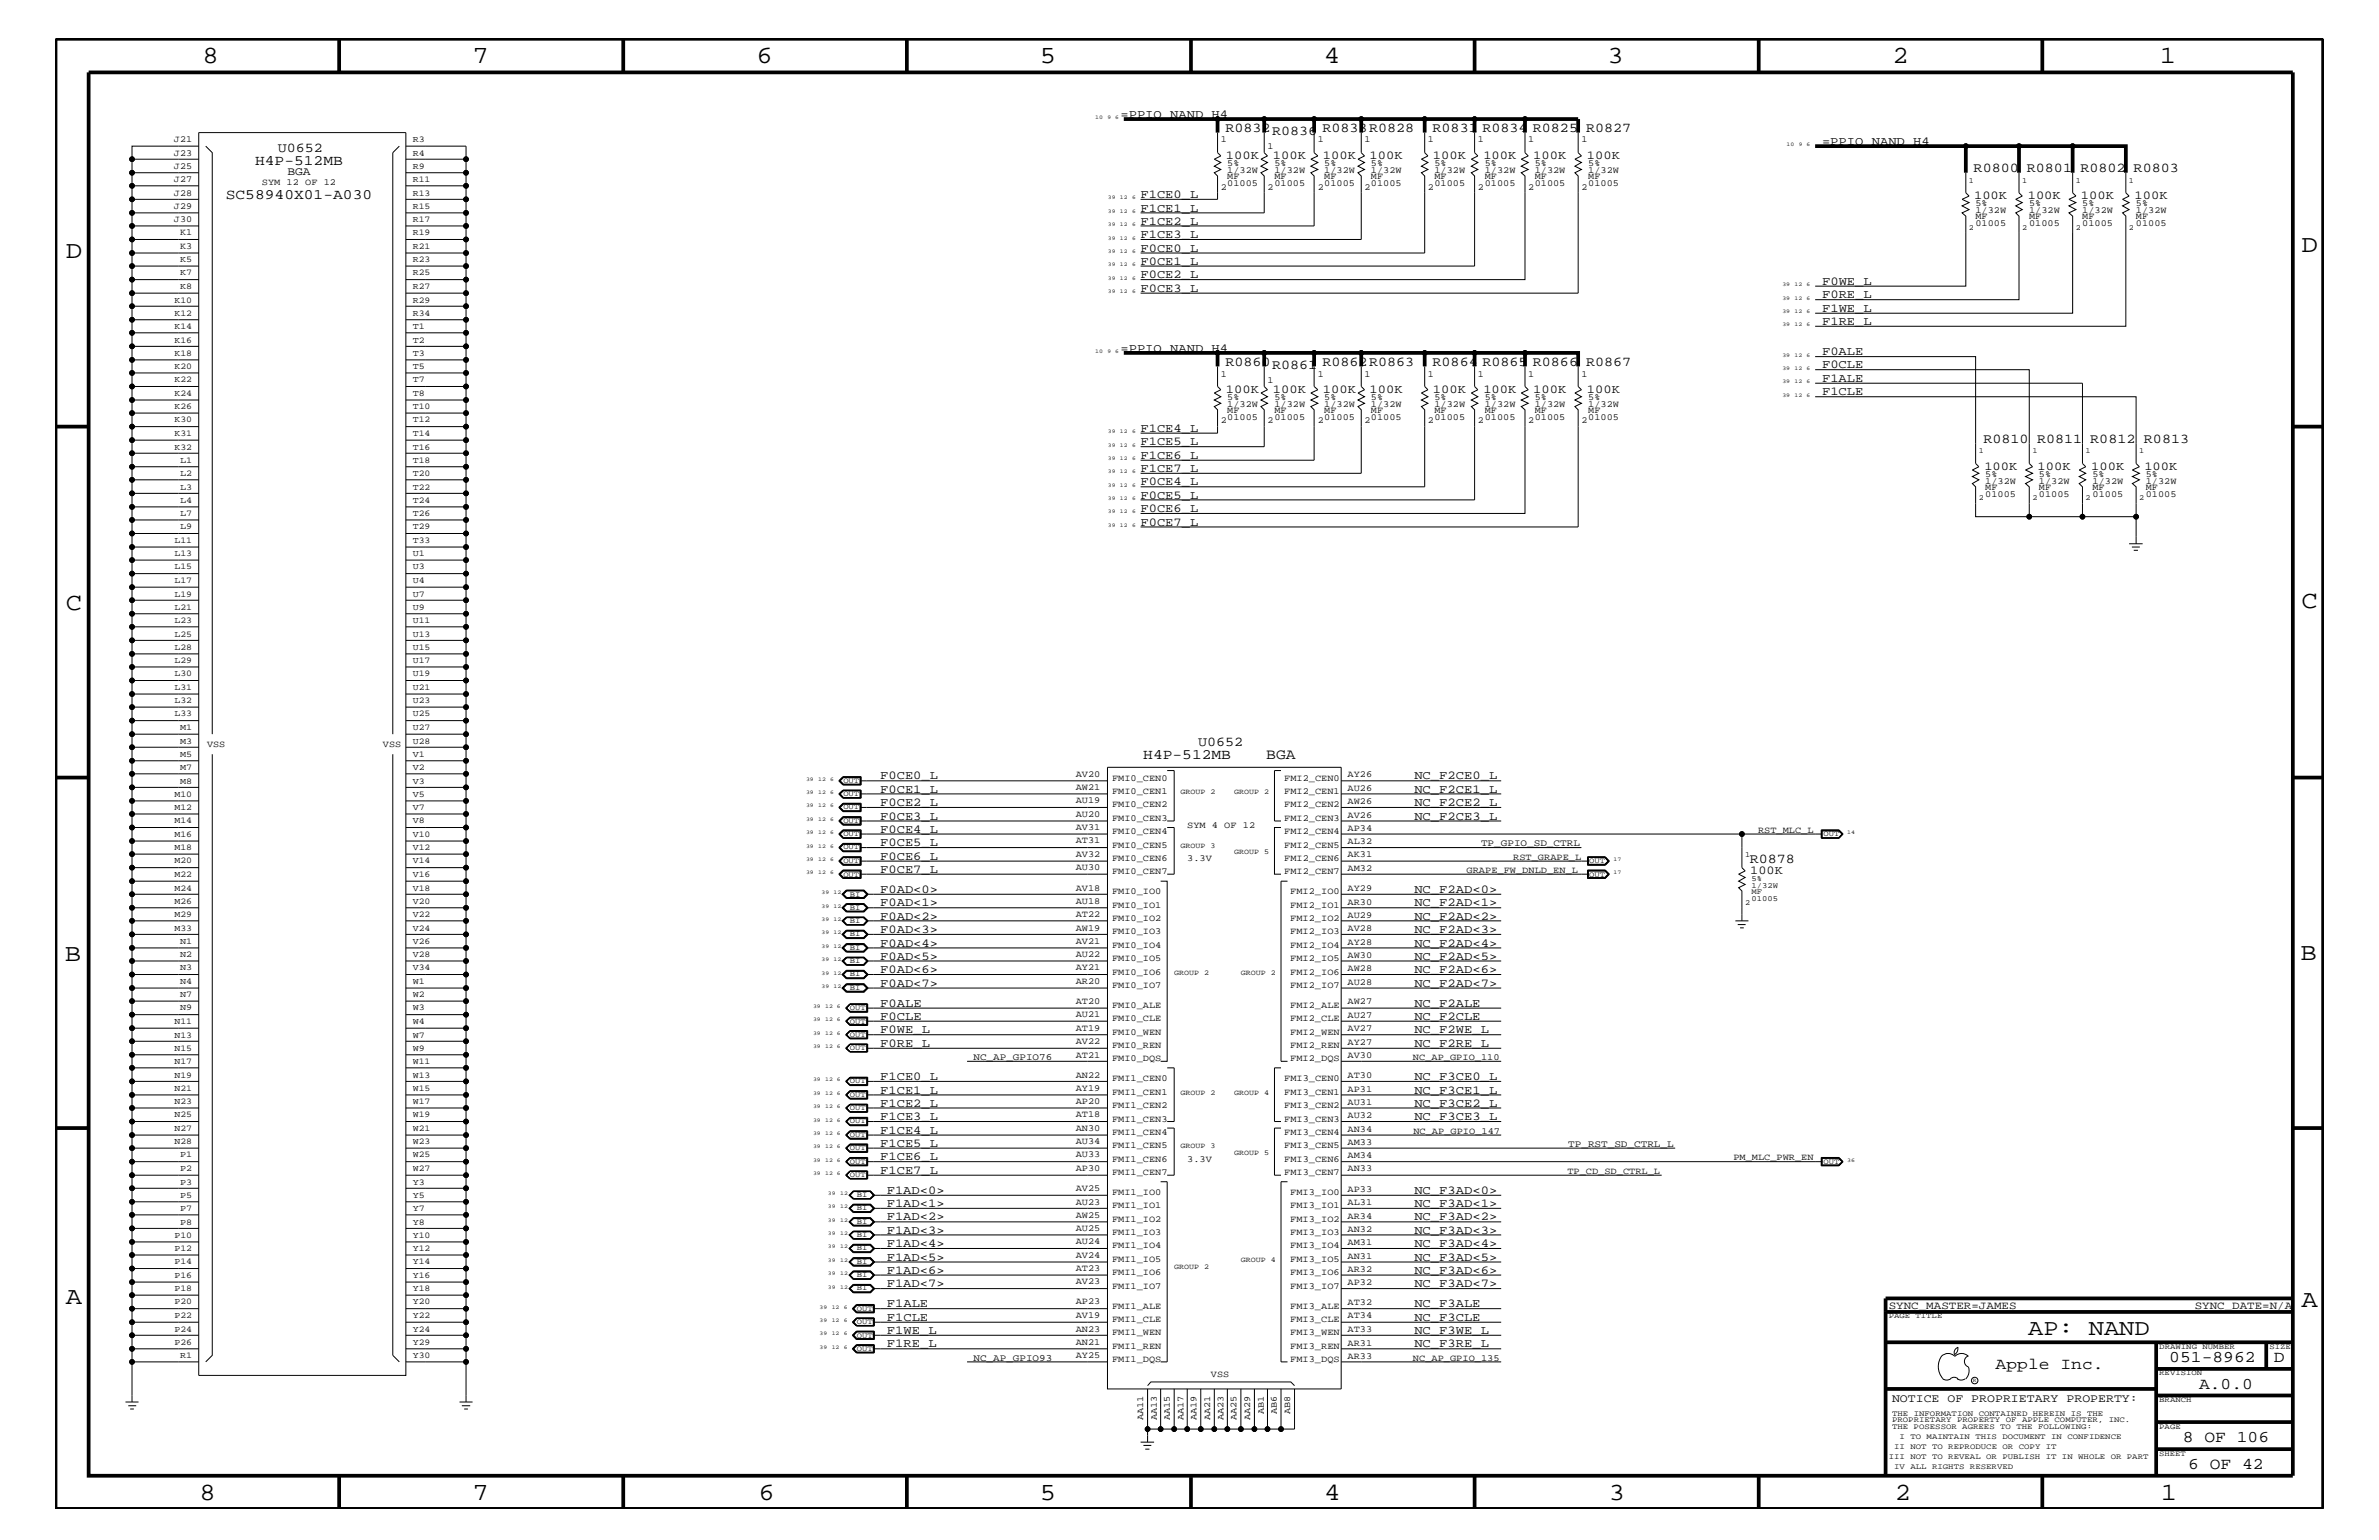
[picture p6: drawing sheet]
<svg xmlns="http://www.w3.org/2000/svg" width="432mm" height="279mm" viewBox="0 0 432 279" stroke-linecap="round" stroke-linejoin="round" font-family="sans-serif">
<defs><g id="words">
<g font-size="4.5">
<text x="36.7" y="11.5">8</text>
<text x="85.8" y="11.5">7</text>
<text x="137.3" y="11.5">6</text>
<text x="188.7" y="11.5">5</text>
<text x="240.3" y="11.5">4</text>
<text x="291.8" y="11.5">3</text>
<text x="343.5" y="11.5">2</text>
<text x="392" y="11.5">1</text>
<text x="11.9" y="46.8">D</text>
<text x="417.8" y="45.7">D</text>
<text x="11.9" y="110.6">C</text>
<text x="417.7" y="110.3">C</text>
<text x="11.8" y="174.3">B</text>
<text x="417.6" y="174.2">B</text>
<text x="11.9" y="236.7">A</text>
<text x="417.7" y="237.1">A</text>
<text x="36.2" y="272.1">8</text>
<text x="85.8" y="272.1">7</text>
<text x="137.7" y="272.1">6</text>
<text x="188.7" y="272.1">5</text>
<text x="240.4" y="272.1">4</text>
<text x="292" y="272.1">3</text>
<text x="343.9" y="272.1">2</text>
<text x="392.2" y="272.1">1</text>
</g>
<text font-size="4.1" x="368.1" y="242.3">AP: NAND</text>
<g font-size="3">
<text x="362.2" y="248.4">Apple Inc.</text>
<text x="393.7" y="247.1">051-8962</text>
<text x="399.2" y="252">A.0.0</text>
<text x="412.7" y="247.1">D</text>
<text x="396.2" y="261.6">8 OF 106</text>
<text x="397.2" y="266.6">6 OF 42</text>
</g>
<text font-size="2.7" x="229.8" y="137.7">BGA</text>
<g font-size="2.6">
<text x="46.3" y="29.9">H4P-512MB</text>
<text x="41" y="36.2">SC58940X01-A030</text>
<text x="207.5" y="137.7">H4P-512MB</text>
</g>
<g font-size="2.5">
<text x="222.4" y="24">R0832R0836</text>
<text x="240" y="24">R0833R0828</text>
<text x="260" y="24">R0831</text>
<text x="269.1" y="24">R0834</text>
<text x="278.2" y="24">R0825</text>
<text x="287.9" y="24">R0827</text>
<text x="50.4" y="27.5">U0652</text>
<text x="358.2" y="31.2">R0800</text>
<text x="367.9" y="31.2">R0801</text>
<text x="377.6" y="31.2">R0802</text>
<text x="387.3" y="31.2">R0803</text>
<text x="222.4" y="66.4">R0860R0861</text>
<text x="240" y="66.4">R0862R0863</text>
<text x="260" y="66.4">R0864</text>
<text x="269.1" y="66.4">R0865</text>
<text x="278.2" y="66.4">R0866</text>
<text x="287.9" y="66.4">R0867</text>
<text x="360" y="80.3">R0810</text>
<text x="369.7" y="80.3">R0811</text>
<text x="379.4" y="80.3">R0812</text>
<text x="389.1" y="80.3">R0813</text>
<text x="217.5" y="135.3">U0652</text>
<text x="317.6" y="156.7">R0878</text>
</g>
<g font-size="2.2">
<text x="203.4" y="21.4">=PPIO_NAND_H4</text>
<text x="222.5" y="28.8">100K</text>
<text x="231.1" y="28.8">100K</text>
<text x="240.1" y="28.8">100K</text>
<text x="248.6" y="28.8">100K</text>
<text x="260.1" y="28.8">100K</text>
<text x="269.2" y="28.8">100K</text>
<text x="278.3" y="28.8">100K</text>
<text x="288" y="28.8">100K</text>
<text x="330.7" y="26.3">=PPIO_NAND_H4</text>
<text x="207" y="35.9">F1CE0_L</text>
<text x="207" y="40.8">F1CE2_L</text>
<text x="207" y="38.4">F1CE1_L</text>
<text x="358.3" y="36.1">100K</text>
<text x="368" y="36.1">100K</text>
<text x="377.7" y="36.1">100K</text>
<text x="387.4" y="36.1">100K</text>
<text x="207" y="43.2">F1CE3_L</text>
<text x="207" y="45.7">F0CE0_L</text>
<text x="207" y="50.5">F0CE2_L</text>
<text x="207" y="52.9">F0CE3_L</text>
<text x="207" y="48">F0CE1_L</text>
<text x="330.7" y="51.7">F0WE_L</text>
<text x="330.7" y="59">F1RE_L</text>
<text x="330.7" y="56.6">F1WE_L</text>
<text x="330.7" y="54.1">F0RE_L</text>
<text x="203.4" y="63.9">=PPIO_NAND_H4</text>
<text x="330.7" y="64.5">F0ALE</text>
<text x="222.5" y="71.2">100K</text>
<text x="231.1" y="71.2">100K</text>
<text x="240.1" y="71.2">100K</text>
<text x="248.6" y="71.2">100K</text>
<text x="260.1" y="71.2">100K</text>
<text x="269.2" y="71.2">100K</text>
<text x="278.3" y="71.2">100K</text>
<text x="288" y="71.2">100K</text>
<text x="330.7" y="69.3">F1ALE</text>
<text x="330.7" y="71.7">F1CLE</text>
<text x="330.7" y="66.8">F0CLE</text>
<text x="207" y="83.3">F1CE6_L</text>
<text x="207" y="78.3">F1CE4_L</text>
<text x="207" y="80.8">F1CE5_L</text>
<text x="207" y="85.6">F1CE7_L</text>
<text x="207" y="88.1">F0CE4_L</text>
<text x="360.2" y="85.2">100K</text>
<text x="369.8" y="85.2">100K</text>
<text x="379.6" y="85.2">100K</text>
<text x="389.2" y="85.2">100K</text>
<text x="207" y="95.4">F0CE7_L</text>
<text x="207" y="90.5">F0CE5_L</text>
<text x="207" y="92.9">F0CE6_L</text>
<text x="159.8" y="141.4">F0CE0_L</text>
<text x="159.8" y="143.9">F0CE1_L</text>
<text x="256.7" y="143.9">NC_F2CE1_L</text>
<text x="256.7" y="141.4">NC_F2CE0_L</text>
<text x="159.8" y="146.2">F0CE2_L</text>
<text x="159.8" y="148.7">F0CE3_L</text>
<text x="256.7" y="146.2">NC_F2CE2_L</text>
<text x="256.7" y="148.7">NC_F2CE3_L</text>
<text x="159.8" y="153.5">F0CE5_L</text>
<text x="159.8" y="156">F0CE6_L</text>
<text x="159.8" y="151.1">F0CE4_L</text>
<text x="159.8" y="162">F0AD&lt;0&gt;</text>
<text x="159.8" y="158.4">F0CE7_L</text>
<text x="256.7" y="162">NC_F2AD&lt;0&gt;</text>
<text x="317.7" y="158.5">100K</text>
<text x="159.8" y="164.5">F0AD&lt;1&gt;</text>
<text x="159.8" y="166.9">F0AD&lt;2&gt;</text>
<text x="256.7" y="164.5">NC_F2AD&lt;1&gt;</text>
<text x="256.7" y="166.9">NC_F2AD&lt;2&gt;</text>
<text x="159.8" y="171.7">F0AD&lt;4&gt;</text>
<text x="159.8" y="169.3">F0AD&lt;3&gt;</text>
<text x="256.7" y="171.7">NC_F2AD&lt;4&gt;</text>
<text x="256.7" y="169.3">NC_F2AD&lt;3&gt;</text>
<text x="159.8" y="176.6">F0AD&lt;6&gt;</text>
<text x="159.8" y="174.2">F0AD&lt;5&gt;</text>
<text x="159.8" y="179">F0AD&lt;7&gt;</text>
<text x="256.7" y="179">NC_F2AD&lt;7&gt;</text>
<text x="256.7" y="174.2">NC_F2AD&lt;5&gt;</text>
<text x="256.7" y="176.6">NC_F2AD&lt;6&gt;</text>
<text x="159.8" y="185">F0CLE</text>
<text x="159.8" y="182.7">F0ALE</text>
<text x="256.7" y="185">NC_F2CLE</text>
<text x="256.7" y="182.7">NC_F2ALE</text>
<text x="159.8" y="189.9">F0RE_L</text>
<text x="159.8" y="187.5">F0WE_L</text>
<text x="256.7" y="189.9">NC_F2RE_L</text>
<text x="256.7" y="187.5">NC_F2WE_L</text>
<text x="159.8" y="195.9">F1CE0_L</text>
<text x="256.7" y="195.9">NC_F3CE0_L</text>
<text x="159.8" y="203.2">F1CE3_L</text>
<text x="159.8" y="198.4">F1CE1_L</text>
<text x="159.8" y="200.9">F1CE2_L</text>
<text x="256.7" y="200.9">NC_F3CE2_L</text>
<text x="256.7" y="198.4">NC_F3CE1_L</text>
<text x="256.7" y="203.2">NC_F3CE3_L</text>
<text x="159.8" y="205.7">F1CE4_L</text>
<text x="159.8" y="208.1">F1CE5_L</text>
<text x="159.8" y="213">F1CE7_L</text>
<text x="159.8" y="210.5">F1CE6_L</text>
<text x="161" y="221.4">F1AD&lt;2&gt;</text>
<text x="161" y="219">F1AD&lt;1&gt;</text>
<text x="161" y="216.6">F1AD&lt;0&gt;</text>
<text x="256.7" y="219">NC_F3AD&lt;1&gt;</text>
<text x="256.7" y="216.6">NC_F3AD&lt;0&gt;</text>
<text x="256.7" y="221.4">NC_F3AD&lt;2&gt;</text>
<text x="161" y="223.9">F1AD&lt;3&gt;</text>
<text x="161" y="226.3">F1AD&lt;4&gt;</text>
<text x="256.7" y="223.9">NC_F3AD&lt;3&gt;</text>
<text x="256.7" y="226.3">NC_F3AD&lt;4&gt;</text>
<text x="161" y="233.5">F1AD&lt;7&gt;</text>
<text x="161" y="231.1">F1AD&lt;6&gt;</text>
<text x="161" y="228.7">F1AD&lt;5&gt;</text>
<text x="256.7" y="233.5">NC_F3AD&lt;7&gt;</text>
<text x="256.7" y="231.1">NC_F3AD&lt;6&gt;</text>
<text x="256.7" y="228.7">NC_F3AD&lt;5&gt;</text>
<text x="161" y="239.6">F1CLE</text>
<text x="161" y="237.2">F1ALE</text>
<text x="256.7" y="239.6">NC_F3CLE</text>
<text x="256.7" y="237.2">NC_F3ALE</text>
<text x="161" y="244.5">F1RE_L</text>
<text x="161" y="242">F1WE_L</text>
<text x="256.7" y="242">NC_F3WE_L</text>
<text x="256.7" y="244.5">NC_F3RE_L</text>
</g>
<g font-size="2.1">
<text x="52.2" y="31.7">BGA</text>
<text x="343.4" y="254.4">NOTICE OF PROPRIETARY PROPERTY:</text>
</g>
<g font-size="2">
<text x="342.8" y="237.4">SYNC_MASTER=JAMES</text>
<text x="398.4" y="237.4">SYNC_DATE=N/A</text>
</g>
<g font-size="1.8">
<text x="268.8" y="153.5">TP_GPIO_SD_CTRL</text>
<text x="176.7" y="192.3">NC_AP_GPIO76</text>
<text x="284.6" y="208.1">TP_RST_SD_CTRL_L</text>
<text x="176.7" y="246.9">NC_AP_GPIO93</text>
</g>
<g font-size="1.7">
<text x="31.6" y="25.8">J21</text>
<text x="31.6" y="28.2">J23</text>
<text x="221.6" y="25.9">1</text>
<text x="230" y="27.1">1</text>
<text x="239.2" y="25.9">1</text>
<text x="247.6" y="25.9">1</text>
<text x="259.2" y="25.9">1</text>
<text x="268.2" y="25.9">1</text>
<text x="277.4" y="25.9">1</text>
<text x="287" y="25.9">1</text>
<text x="31.6" y="30.6">J25</text>
<text x="31.6" y="33">J27</text>
<text x="31.6" y="35.5">J28</text>
<text x="47.5" y="33.6">SYM 12 OF 12</text>
<text x="221.6" y="34.4">2</text>
<text x="222.8" y="31.4">1/32W</text>
<text x="222.8" y="33.7">01005</text>
<text x="222.8" y="32.5">MF</text>
<text x="222.8" y="30.2">5%</text>
<text x="230" y="34.4">2</text>
<text x="231.3" y="32.5">MF</text>
<text x="231.3" y="30.2">5%</text>
<text x="231.3" y="31.4">1/32W</text>
<text x="231.3" y="33.7">01005</text>
<text x="239.2" y="34.4">2</text>
<text x="240.4" y="31.4">1/32W</text>
<text x="240.4" y="33.7">01005</text>
<text x="240.4" y="32.5">MF</text>
<text x="240.4" y="30.2">5%</text>
<text x="247.6" y="34.4">2</text>
<text x="248.8" y="32.5">MF</text>
<text x="248.8" y="30.2">5%</text>
<text x="248.8" y="31.4">1/32W</text>
<text x="248.8" y="33.7">01005</text>
<text x="259.2" y="34.4">2</text>
<text x="260.3" y="31.4">1/32W</text>
<text x="260.3" y="33.7">01005</text>
<text x="260.4" y="32.5">MF</text>
<text x="260.4" y="30.2">5%</text>
<text x="268.2" y="34.4">2</text>
<text x="269.5" y="31.4">1/32W</text>
<text x="269.5" y="33.7">01005</text>
<text x="269.5" y="32.5">MF</text>
<text x="269.5" y="30.2">5%</text>
<text x="277.4" y="34.4">2</text>
<text x="278.6" y="31.4">1/32W</text>
<text x="278.6" y="33.7">01005</text>
<text x="278.6" y="32.5">MF</text>
<text x="278.6" y="30.2">5%</text>
<text x="287" y="34.4">2</text>
<text x="288.3" y="31.4">1/32W</text>
<text x="288.3" y="33.7">01005</text>
<text x="288.3" y="32.5">MF</text>
<text x="288.3" y="30.2">5%</text>
<text x="31.6" y="37.9">J29</text>
<text x="31.6" y="40.3">J30</text>
<text x="358.6" y="38.6">1/32W</text>
<text x="358.6" y="41">01005</text>
<text x="358.6" y="39.8">MF</text>
<text x="358.6" y="37.4">5%</text>
<text x="368.3" y="39.8">MF</text>
<text x="368.3" y="37.4">5%</text>
<text x="368.3" y="38.6">1/32W</text>
<text x="368.3" y="41">01005</text>
<text x="378" y="39.8">MF</text>
<text x="378" y="37.4">5%</text>
<text x="378" y="38.6">1/32W</text>
<text x="378" y="41">01005</text>
<text x="387.7" y="39.8">MF</text>
<text x="387.7" y="37.4">5%</text>
<text x="387.7" y="38.6">1/32W</text>
<text x="387.7" y="41">01005</text>
<text x="32.7" y="42.7">K1</text>
<text x="32.7" y="45.2">K3</text>
<text x="221.6" y="68.4">1</text>
<text x="230" y="69.5">1</text>
<text x="239.2" y="68.4">1</text>
<text x="247.6" y="68.4">1</text>
<text x="259.2" y="68.4">1</text>
<text x="268.2" y="68.4">1</text>
<text x="277.4" y="68.4">1</text>
<text x="287" y="68.4">1</text>
<text x="221.6" y="76.8">2</text>
<text x="222.8" y="76.2">01005</text>
<text x="222.8" y="73.8">1/32W</text>
<text x="222.8" y="72.6">5%</text>
<text x="222.8" y="75">MF</text>
<text x="230" y="76.8">2</text>
<text x="231.3" y="72.6">5%</text>
<text x="231.3" y="75">MF</text>
<text x="231.3" y="76.2">01005</text>
<text x="231.3" y="73.8">1/32W</text>
<text x="239.2" y="76.8">2</text>
<text x="240.4" y="76.2">01005</text>
<text x="240.4" y="73.8">1/32W</text>
<text x="240.4" y="72.6">5%</text>
<text x="240.4" y="75">MF</text>
<text x="247.6" y="76.8">2</text>
<text x="248.8" y="72.6">5%</text>
<text x="248.8" y="75">MF</text>
<text x="248.8" y="76.2">01005</text>
<text x="248.8" y="73.8">1/32W</text>
<text x="259.2" y="76.8">2</text>
<text x="260.3" y="76.2">01005</text>
<text x="260.3" y="73.8">1/32W</text>
<text x="260.4" y="72.6">5%</text>
<text x="260.4" y="75">MF</text>
<text x="268.2" y="76.8">2</text>
<text x="269.5" y="76.2">01005</text>
<text x="269.5" y="73.8">1/32W</text>
<text x="269.5" y="72.6">5%</text>
<text x="269.5" y="75">MF</text>
<text x="277.4" y="76.8">2</text>
<text x="278.6" y="72.6">5%</text>
<text x="278.6" y="75">MF</text>
<text x="278.6" y="73.8">1/32W</text>
<text x="278.6" y="76.2">01005</text>
<text x="287" y="76.8">2</text>
<text x="288.3" y="73.8">1/32W</text>
<text x="288.3" y="76.2">01005</text>
<text x="288.3" y="75">MF</text>
<text x="288.3" y="72.6">5%</text>
<text x="360.3" y="88.9">MF</text>
<text x="360.3" y="86.5">5%</text>
<text x="360.3" y="87.7">1/32W</text>
<text x="370.1" y="88.9">MF</text>
<text x="370.1" y="86.5">5%</text>
<text x="370.1" y="87.7">1/32W</text>
<text x="379.8" y="88.9">MF</text>
<text x="379.8" y="86.5">5%</text>
<text x="379.8" y="87.7">1/32W</text>
<text x="389.5" y="88.9">MF</text>
<text x="389.5" y="86.5">5%</text>
<text x="389.5" y="87.7">1/32W</text>
<text x="360.3" y="90.1">01005</text>
<text x="370.1" y="90.1">01005</text>
<text x="379.8" y="90.1">01005</text>
<text x="389.5" y="90.1">01005</text>
<text x="37.6" y="135.6">VSS</text>
<text x="69.5" y="135.6">VSS</text>
<text x="195.2" y="140.9">AV20</text>
<text x="195.2" y="143.4">AW21</text>
<text x="201.8" y="141.7">FMI0_CEN0</text>
<text x="233.1" y="141.7">FMI2_CEN0</text>
<text x="244.6" y="140.9">AY26</text>
<text x="244.6" y="143.5">AU26</text>
<text x="195.2" y="145.7">AU19</text>
<text x="195.2" y="148.2">AU20</text>
<text x="201.8" y="146.5">FMI0_CEN2</text>
<text x="201.8" y="149">FMI0_CEN3</text>
<text x="201.8" y="144">FMI0_CEN1</text>
<text x="233.1" y="146.5">FMI2_CEN2</text>
<text x="233.1" y="149">FMI2_CEN3</text>
<text x="233.1" y="144">FMI2_CEN1</text>
<text x="244.6" y="145.9">AW26</text>
<text x="244.6" y="148.4">AV26</text>
<text x="195.2" y="150.7">AV31</text>
<text x="195.2" y="153">AT31</text>
<text x="195.2" y="155.5">AV32</text>
<text x="201.8" y="153.8">FMI0_CEN5</text>
<text x="201.8" y="151.3">FMI0_CEN4</text>
<text x="215.5" y="150.1">SYM 4 OF 12</text>
<text x="233.1" y="153.8">FMI2_CEN5</text>
<text x="233.1" y="151.3">FMI2_CEN4</text>
<text x="244.6" y="150.7">AP34</text>
<text x="244.6" y="153.2">AL32</text>
<text x="244.6" y="155.6">AK31</text>
<text x="274.7" y="156">RST_GRAPE_L</text>
<text x="319.1" y="151.1">RST_MLC_L</text>
<text x="195.2" y="157.9">AU30</text>
<text x="195.2" y="161.6">AV18</text>
<text x="201.8" y="156.2">FMI0_CEN6</text>
<text x="201.8" y="158.6">FMI0_CEN7</text>
<text x="215.5" y="156.2">3.3V</text>
<text x="233.1" y="158.6">FMI2_CEN7</text>
<text x="233.1" y="156.2">FMI2_CEN6</text>
<text x="244.6" y="158">AM32</text>
<text x="244.6" y="161.7">AY29</text>
<text x="266.2" y="158.4">GRAPE_FW_DNLD_EN_L</text>
<text x="195.2" y="163.9">AU18</text>
<text x="195.2" y="166.4">AT22</text>
<text x="201.8" y="162.2">FMI0_IO0</text>
<text x="201.8" y="164.7">FMI0_IO1</text>
<text x="201.8" y="167.1">FMI0_IO2</text>
<text x="234.2" y="162.2">FMI2_IO0</text>
<text x="234.2" y="164.7">FMI2_IO1</text>
<text x="234.2" y="167.1">FMI2_IO2</text>
<text x="244.6" y="164.1">AR30</text>
<text x="244.6" y="166.5">AU29</text>
<text x="195.2" y="168.9">AW19</text>
<text x="195.2" y="171.2">AV21</text>
<text x="195.2" y="173.7">AU22</text>
<text x="201.8" y="172">FMI0_IO4</text>
<text x="201.8" y="169.5">FMI0_IO3</text>
<text x="234.2" y="172">FMI2_IO4</text>
<text x="234.2" y="169.5">FMI2_IO3</text>
<text x="244.6" y="168.9">AV28</text>
<text x="244.6" y="171.4">AY28</text>
<text x="244.6" y="173.8">AW30</text>
<text x="195.2" y="176.1">AY21</text>
<text x="195.2" y="178.5">AR20</text>
<text x="201.8" y="176.8">FMI0_IO6</text>
<text x="201.8" y="174.4">FMI0_IO5</text>
<text x="201.8" y="179.3">FMI0_IO7</text>
<text x="234.2" y="179.3">FMI2_IO7</text>
<text x="234.2" y="174.4">FMI2_IO5</text>
<text x="234.2" y="176.8">FMI2_IO6</text>
<text x="244.6" y="176.2">AW28</text>
<text x="244.6" y="178.7">AU28</text>
<text x="195.2" y="182.1">AT20</text>
<text x="195.2" y="184.6">AU21</text>
<text x="201.8" y="182.9">FMI0_ALE</text>
<text x="201.8" y="185.3">FMI0_CLE</text>
<text x="234.2" y="185.3">FMI2_CLE</text>
<text x="234.2" y="182.9">FMI2_ALE</text>
<text x="244.6" y="182.1">AW27</text>
<text x="244.6" y="184.7">AU27</text>
<text x="195.2" y="191.9">AT21</text>
<text x="195.2" y="189.4">AV22</text>
<text x="195.2" y="187">AT19</text>
<text x="201.8" y="190.2">FMI0_REN</text>
<text x="201.8" y="187.7">FMI0_WEN</text>
<text x="234.2" y="190.2">FMI2_REN</text>
<text x="234.2" y="187.7">FMI2_WEN</text>
<text x="244.6" y="192">AV30</text>
<text x="244.6" y="189.5">AY27</text>
<text x="244.6" y="187.1">AV27</text>
<text x="195.2" y="195.5">AN22</text>
<text x="195.2" y="197.9">AY19</text>
<text x="201.8" y="192.6">FMI0_DQS</text>
<text x="201.8" y="196.2">FMI1_CEN0</text>
<text x="233.1" y="196.2">FMI3_CEN0</text>
<text x="234.2" y="192.6">FMI2_DQS</text>
<text x="244.6" y="195.6">AT30</text>
<text x="256.5" y="192.3">NC_AP_GPIO_110</text>
<text x="195.2" y="200.3">AP20</text>
<text x="195.2" y="202.7">AT18</text>
<text x="201.8" y="203.5">FMI1_CEN3</text>
<text x="201.8" y="198.7">FMI1_CEN1</text>
<text x="201.8" y="201">FMI1_CEN2</text>
<text x="233.1" y="201">FMI3_CEN2</text>
<text x="233.1" y="198.7">FMI3_CEN1</text>
<text x="233.1" y="203.5">FMI3_CEN3</text>
<text x="244.6" y="198.1">AP31</text>
<text x="244.6" y="200.4">AU31</text>
<text x="244.6" y="202.9">AU32</text>
<text x="195.2" y="205.2">AN30</text>
<text x="195.2" y="207.6">AU34</text>
<text x="201.8" y="205.9">FMI1_CEN4</text>
<text x="201.8" y="208.3">FMI1_CEN5</text>
<text x="233.1" y="208.3">FMI3_CEN5</text>
<text x="233.1" y="205.9">FMI3_CEN4</text>
<text x="244.6" y="205.3">AN34</text>
<text x="244.6" y="207.7">AM33</text>
<text x="256.5" y="205.7">NC_AP_GPIO_147</text>
<text x="195.2" y="210">AU33</text>
<text x="195.2" y="212.5">AP30</text>
<text x="201.8" y="213.2">FMI1_CEN7</text>
<text x="201.8" y="210.8">FMI1_CEN6</text>
<text x="215.5" y="210.8">3.3V</text>
<text x="233.1" y="213.2">FMI3_CEN7</text>
<text x="233.1" y="210.8">FMI3_CEN6</text>
<text x="244.6" y="210.2">AM34</text>
<text x="244.6" y="212.5">AN33</text>
<text x="284.5" y="213">TP_CD_SD_CTRL_L</text>
<text x="314.6" y="210.5">PM_MLC_PWR_EN</text>
<text x="195.2" y="216.1">AV25</text>
<text x="195.2" y="218.6">AU23</text>
<text x="195.2" y="220.9">AW25</text>
<text x="201.8" y="221.7">FMI1_IO2</text>
<text x="201.8" y="219.2">FMI1_IO1</text>
<text x="201.8" y="216.9">FMI1_IO0</text>
<text x="234.2" y="219.2">FMI3_IO1</text>
<text x="234.2" y="216.9">FMI3_IO0</text>
<text x="234.2" y="221.7">FMI3_IO2</text>
<text x="244.6" y="216.2">AP33</text>
<text x="244.6" y="218.6">AL31</text>
<text x="244.6" y="221.1">AR34</text>
<text x="195.2" y="223.4">AU25</text>
<text x="195.2" y="225.7">AU24</text>
<text x="201.8" y="224.1">FMI1_IO3</text>
<text x="201.8" y="226.5">FMI1_IO4</text>
<text x="234.2" y="224.1">FMI3_IO3</text>
<text x="234.2" y="226.5">FMI3_IO4</text>
<text x="244.6" y="223.5">AN32</text>
<text x="244.6" y="225.9">AM31</text>
<text x="195.2" y="228.2">AV24</text>
<text x="195.2" y="230.7">AT23</text>
<text x="195.2" y="233">AV23</text>
<text x="201.8" y="233.8">FMI1_IO7</text>
<text x="201.8" y="231.3">FMI1_IO6</text>
<text x="201.8" y="229">FMI1_IO5</text>
<text x="234.2" y="233.8">FMI3_IO7</text>
<text x="234.2" y="231.3">FMI3_IO6</text>
<text x="234.2" y="229">FMI3_IO5</text>
<text x="244.6" y="228.4">AN31</text>
<text x="244.6" y="230.7">AR32</text>
<text x="244.6" y="233.2">AP32</text>
<text x="195.2" y="236.7">AP23</text>
<text x="195.2" y="239.1">AV19</text>
<text x="201.8" y="239.9">FMI1_CLE</text>
<text x="201.8" y="237.4">FMI1_ALE</text>
<text x="234.2" y="239.9">FMI3_CLE</text>
<text x="234.2" y="237.4">FMI3_ALE</text>
<text x="244.6" y="236.8">AT32</text>
<text x="244.6" y="239.2">AT34</text>
<text x="195.2" y="244">AN21</text>
<text x="195.2" y="241.6">AN23</text>
<text x="201.8" y="242.3">FMI1_WEN</text>
<text x="201.8" y="244.7">FMI1_REN</text>
<text x="234.2" y="242.3">FMI3_WEN</text>
<text x="234.2" y="244.7">FMI3_REN</text>
<text x="244.6" y="244.1">AR31</text>
<text x="244.6" y="241.7">AT33</text>
<text x="195.2" y="246.4">AY25</text>
<text x="201.8" y="247.1">FMI1_DQS</text>
<text x="219.8" y="249.9">VSS</text>
<text x="234.2" y="247.1">FMI3_DQS</text>
<text x="244.6" y="246.5">AR33</text>
<text x="256.5" y="246.9">NC_AP_GPIO_135</text>
<text x="207.5" y="257.7" transform="rotate(-90 207.5 257.7)">AA11</text>
<text x="210" y="257.7" transform="rotate(-90 210 257.7)">AA13</text>
<text x="212.3" y="257.7" transform="rotate(-90 212.3 257.7)">AA15</text>
<text x="214.8" y="257.7" transform="rotate(-90 214.8 257.7)">AA17</text>
<text x="217.2" y="257.7" transform="rotate(-90 217.2 257.7)">AA19</text>
<text x="219.6" y="257.7" transform="rotate(-90 219.6 257.7)">AA21</text>
<text x="222.1" y="257.7" transform="rotate(-90 222.1 257.7)">AA23</text>
<text x="224.5" y="257.7" transform="rotate(-90 224.5 257.7)">AA25</text>
<text x="226.9" y="257.7" transform="rotate(-90 226.9 257.7)">AA29</text>
<text x="229.4" y="256.5" transform="rotate(-90 229.4 256.5)">AB1</text>
<text x="231.7" y="256.5" transform="rotate(-90 231.7 256.5)">AB6</text>
<text x="234.2" y="256.5" transform="rotate(-90 234.2 256.5)">AB8</text>
</g>
<g font-size="1.6">
<text x="74.9" y="25.8">R3</text>
<text x="74.9" y="28.2">R4</text>
<text x="74.9" y="30.6">R9</text>
<text x="74.9" y="33">R11</text>
<text x="74.9" y="35.5">R13</text>
<text x="74.9" y="37.9">R15</text>
<text x="74.9" y="40.3">R17</text>
<text x="32.7" y="47.6">K5</text>
<text x="74.9" y="42.7">R19</text>
<text x="74.9" y="45.2">R21</text>
<text x="74.9" y="47.6">R23</text>
<text x="32.7" y="50">K7</text>
<text x="32.7" y="52.4">K8</text>
<text x="74.9" y="50">R25</text>
<text x="74.9" y="52.4">R27</text>
<text x="31.7" y="54.9">K10</text>
<text x="31.7" y="57.3">K12</text>
<text x="31.7" y="59.7">K14</text>
<text x="74.9" y="59.7">T1</text>
<text x="74.9" y="54.9">R29</text>
<text x="74.9" y="57.3">R34</text>
<text x="31.7" y="62.2">K16</text>
<text x="31.7" y="64.5">K18</text>
<text x="74.9" y="62.2">T2</text>
<text x="74.9" y="64.5">T3</text>
<text x="31.7" y="67">K20</text>
<text x="31.7" y="69.4">K22</text>
<text x="31.7" y="71.8">K24</text>
<text x="74.9" y="67">T5</text>
<text x="74.9" y="69.4">T7</text>
<text x="74.9" y="71.8">T8</text>
<text x="31.7" y="74.3">K26</text>
<text x="31.7" y="76.7">K30</text>
<text x="74.9" y="74.3">T10</text>
<text x="74.9" y="76.7">T12</text>
<text x="31.7" y="79.1">K31</text>
<text x="31.7" y="81.6">K32</text>
<text x="32.7" y="83.9">L1</text>
<text x="74.9" y="79.1">T14</text>
<text x="74.9" y="81.6">T16</text>
<text x="74.9" y="83.9">T18</text>
<text x="32.7" y="86.4">L2</text>
<text x="32.7" y="88.8">L3</text>
<text x="74.9" y="86.4">T20</text>
<text x="74.9" y="88.8">T22</text>
<text x="32.7" y="91.2">L4</text>
<text x="32.7" y="93.7">L7</text>
<text x="74.9" y="91.2">T24</text>
<text x="74.9" y="93.7">T26</text>
<text x="31.7" y="98.5">L11</text>
<text x="31.7" y="101">L13</text>
<text x="32.7" y="96">L9</text>
<text x="74.9" y="101">U1</text>
<text x="74.9" y="96">T29</text>
<text x="74.9" y="98.5">T33</text>
<text x="31.7" y="103.3">L15</text>
<text x="31.7" y="105.8">L17</text>
<text x="74.9" y="103.3">U3</text>
<text x="74.9" y="105.8">U4</text>
<text x="31.7" y="108.2">L19</text>
<text x="31.7" y="110.6">L21</text>
<text x="31.7" y="113.1">L23</text>
<text x="74.9" y="108.2">U7</text>
<text x="74.9" y="110.6">U9</text>
<text x="74.9" y="113.1">U11</text>
<text x="31.7" y="115.5">L25</text>
<text x="31.7" y="117.9">L28</text>
<text x="74.9" y="115.5">U13</text>
<text x="74.9" y="117.9">U15</text>
<text x="31.7" y="120.3">L29</text>
<text x="31.7" y="122.7">L30</text>
<text x="31.7" y="125.2">L31</text>
<text x="74.9" y="120.3">U17</text>
<text x="74.9" y="122.7">U19</text>
<text x="74.9" y="125.2">U21</text>
<text x="31.7" y="127.6">L32</text>
<text x="31.7" y="130">L33</text>
<text x="74.9" y="127.6">U23</text>
<text x="74.9" y="130">U25</text>
<text x="32.7" y="132.4">M1</text>
<text x="32.7" y="134.9">M3</text>
<text x="32.7" y="137.3">M5</text>
<text x="74.9" y="137.3">V1</text>
<text x="74.9" y="132.4">U27</text>
<text x="74.9" y="134.9">U28</text>
<text x="32.7" y="139.7">M7</text>
<text x="32.7" y="142.2">M8</text>
<text x="74.9" y="139.7">V2</text>
<text x="74.9" y="142.2">V3</text>
<text x="31.7" y="144.6">M10</text>
<text x="31.7" y="147">M12</text>
<text x="31.7" y="149.4">M14</text>
<text x="74.9" y="144.6">V5</text>
<text x="74.9" y="147">V7</text>
<text x="74.9" y="149.4">V8</text>
<text x="31.7" y="151.8">M16</text>
<text x="31.7" y="154.3">M18</text>
<text x="74.9" y="151.8">V10</text>
<text x="74.9" y="154.3">V12</text>
<text x="31.7" y="156.7">M20</text>
<text x="31.7" y="159.1">M22</text>
<text x="31.7" y="161.6">M24</text>
<text x="74.9" y="156.7">V14</text>
<text x="74.9" y="159.1">V16</text>
<text x="74.9" y="161.6">V18</text>
<text x="31.7" y="163.9">M26</text>
<text x="31.7" y="166.4">M29</text>
<text x="74.9" y="163.9">V20</text>
<text x="74.9" y="166.4">V22</text>
<text x="31.7" y="168.9">M33</text>
<text x="32.7" y="171.2">N1</text>
<text x="32.7" y="173.7">N2</text>
<text x="74.9" y="168.9">V24</text>
<text x="74.9" y="171.2">V26</text>
<text x="74.9" y="173.7">V28</text>
<text x="32.7" y="176.1">N3</text>
<text x="32.7" y="178.5">N4</text>
<text x="74.9" y="178.5">W1</text>
<text x="74.9" y="176.1">V34</text>
<text x="31.7" y="185.8">N11</text>
<text x="32.7" y="181">N7</text>
<text x="32.7" y="183.3">N9</text>
<text x="74.9" y="181">W2</text>
<text x="74.9" y="183.3">W3</text>
<text x="74.9" y="185.8">W4</text>
<text x="31.7" y="188.2">N13</text>
<text x="31.7" y="190.6">N15</text>
<text x="74.9" y="188.2">W7</text>
<text x="74.9" y="190.6">W9</text>
<text x="31.7" y="193.1">N17</text>
<text x="31.7" y="195.5">N19</text>
<text x="31.7" y="197.9">N21</text>
<text x="74.9" y="193.1">W11</text>
<text x="74.9" y="195.5">W13</text>
<text x="74.9" y="197.9">W15</text>
<text x="31.7" y="200.3">N23</text>
<text x="31.7" y="202.7">N25</text>
<text x="74.9" y="200.3">W17</text>
<text x="74.9" y="202.7">W19</text>
<text x="31.7" y="205.2">N27</text>
<text x="31.7" y="207.6">N28</text>
<text x="74.9" y="205.2">W21</text>
<text x="74.9" y="207.6">W23</text>
<text x="32.7" y="210">P1</text>
<text x="32.7" y="212.5">P2</text>
<text x="32.7" y="214.9">P3</text>
<text x="74.9" y="214.9">Y3</text>
<text x="74.9" y="210">W25</text>
<text x="74.9" y="212.5">W27</text>
<text x="32.7" y="217.3">P5</text>
<text x="32.7" y="219.7">P7</text>
<text x="74.9" y="217.3">Y5</text>
<text x="74.9" y="219.7">Y7</text>
<text x="31.7" y="224.6">P10</text>
<text x="31.7" y="227">P12</text>
<text x="32.7" y="222.2">P8</text>
<text x="74.9" y="222.2">Y8</text>
<text x="74.9" y="224.6">Y10</text>
<text x="74.9" y="227">Y12</text>
<text x="31.7" y="229.4">P14</text>
<text x="31.7" y="231.8">P16</text>
<text x="74.9" y="229.4">Y14</text>
<text x="74.9" y="231.8">Y16</text>
<text x="31.7" y="234.3">P18</text>
<text x="31.7" y="236.7">P20</text>
<text x="31.7" y="239.1">P22</text>
<text x="74.9" y="234.3">Y18</text>
<text x="74.9" y="236.7">Y20</text>
<text x="74.9" y="239.1">Y22</text>
<text x="31.7" y="241.6">P24</text>
<text x="31.7" y="244">P26</text>
<text x="74.9" y="241.6">Y24</text>
<text x="74.9" y="244">Y29</text>
<text x="32.7" y="246.4">R1</text>
<text x="74.9" y="246.4">Y30</text>
</g>
<g font-size="1.4">
<text x="357.4" y="33.1">1</text>
<text x="367" y="33.1">1</text>
<text x="376.8" y="33.1">1</text>
<text x="386.4" y="33.1">1</text>
<text x="357.4" y="41.7">2</text>
<text x="367" y="41.7">2</text>
<text x="376.8" y="41.7">2</text>
<text x="386.4" y="41.7">2</text>
<text x="359.2" y="82.2">1</text>
<text x="368.9" y="82.2">1</text>
<text x="378.5" y="82.2">1</text>
<text x="388.3" y="82.2">1</text>
<text x="359.2" y="90.7">2</text>
<text x="368.9" y="90.7">2</text>
<text x="378.5" y="90.7">2</text>
<text x="388.3" y="90.7">2</text>
<text x="153.1" y="142">OUT</text>
<text x="153.1" y="144.5">OUT</text>
<text x="153.1" y="146.8">OUT</text>
<text x="153.1" y="149.3">OUT</text>
<text x="214.3" y="144">GROUP 2</text>
<text x="224" y="144">GROUP 2</text>
<text x="153.1" y="151.8">OUT</text>
<text x="153.1" y="154.1">OUT</text>
<text x="214.3" y="153.8">GROUP 3</text>
<text x="224" y="155">GROUP 5</text>
<text x="316.7" y="155.6">1</text>
<text x="331" y="151.8">OUT</text>
<text x="153.1" y="159">OUT</text>
<text x="153.1" y="156.6">OUT</text>
<text x="288.5" y="156.6">OUT</text>
<text x="288.5" y="159">OUT</text>
<text x="317.9" y="159.9">5%</text>
<text x="317.9" y="161.1">1/32W</text>
<text x="154.3" y="162.7">BI</text>
<text x="154.3" y="165">BI</text>
<text x="154.3" y="167.5">BI</text>
<text x="316.7" y="164.1">2</text>
<text x="317.9" y="162.2">MF</text>
<text x="317.9" y="163.5">01005</text>
<text x="154.3" y="169.9">BI</text>
<text x="154.3" y="172.3">BI</text>
<text x="154.3" y="174.8">BI</text>
<text x="154.3" y="177.2">BI</text>
<text x="154.3" y="179.6">BI</text>
<text x="213.1" y="176.8">GROUP 2</text>
<text x="225.2" y="176.8">GROUP 2</text>
<text x="154.3" y="185.7">OUT</text>
<text x="154.3" y="183.2">OUT</text>
<text x="154.3" y="190.5">OUT</text>
<text x="154.3" y="188.1">OUT</text>
<text x="154.3" y="196.5">OUT</text>
<text x="154.3" y="203.8">OUT</text>
<text x="154.3" y="201.5">OUT</text>
<text x="154.3" y="199">OUT</text>
<text x="214.3" y="198.7">GROUP 2</text>
<text x="224" y="198.7">GROUP 4</text>
<text x="154.3" y="206.3">OUT</text>
<text x="154.3" y="208.7">OUT</text>
<text x="214.3" y="208.3">GROUP 3</text>
<text x="224" y="209.6">GROUP 5</text>
<text x="154.3" y="213.6">OUT</text>
<text x="154.3" y="211.1">OUT</text>
<text x="331" y="211.1">OUT</text>
<text x="155.5" y="217.2">BI</text>
<text x="155.5" y="219.6">BI</text>
<text x="155.5" y="222">BI</text>
<text x="155.5" y="224.5">BI</text>
<text x="155.5" y="226.9">BI</text>
<text x="155.5" y="229.3">BI</text>
<text x="155.5" y="231.8">BI</text>
<text x="213.1" y="230.2">GROUP 2</text>
<text x="225.2" y="229">GROUP 4</text>
<text x="155.5" y="234.1">BI</text>
<text x="155.5" y="237.8">OUT</text>
<text x="342.8" y="239.2">PAGE TITLE</text>
<text x="155.5" y="240.2">OUT</text>
<text x="155.5" y="245.1">OUT</text>
<text x="155.5" y="242.7">OUT</text>
<text x="391.9" y="244.7">DRAWING NUMBER</text>
<text x="411.9" y="244.7">SIZE</text>
<text x="391.9" y="249.5">REVISION</text>
<text x="343.4" y="256.8">THE INFORMATION CONTAINED HEREIN IS THE</text>
<text x="391.9" y="254.4">BRANCH</text>
<text x="343.4" y="259.3">THE POSESSOR AGREES TO THE FOLLOWING:</text>
<text x="343.4" y="258">PROPRIETARY PROPERTY OF APPLE COMPUTER, INC.</text>
<text x="343.8" y="262.9">II NOT TO REPRODUCE OR COPY IT</text>
<text x="344.8" y="261.1">I TO MAINTAIN THIS DOCUMENT IN CONFIDENCE</text>
<text x="391.9" y="259.3">PAGE</text>
<text x="342.8" y="264.7">III NOT TO REVEAL OR PUBLISH IT IN WHOLE OR PART</text>
<text x="343.8" y="266.6">IV ALL RIGHTS RESERVED</text>
<text x="391.9" y="264.1">SHEET</text>
</g>
<g font-size="1">
<text x="198.8" y="21.6">10</text>
<text x="201" y="21.6">9</text>
<text x="202.4" y="21.6">6</text>
<text x="324.3" y="26.5">10</text>
<text x="326.5" y="26.5">9</text>
<text x="327.9" y="26.5">6</text>
<text x="201.1" y="41">39</text>
<text x="201.1" y="38.6">39</text>
<text x="201.1" y="36.2">39</text>
<text x="203.3" y="41">12</text>
<text x="203.3" y="38.6">12</text>
<text x="203.3" y="36.2">12</text>
<text x="205.5" y="41">6</text>
<text x="205.5" y="38.6">6</text>
<text x="205.5" y="36.2">6</text>
<text x="201.1" y="43.5">39</text>
<text x="201.1" y="45.9">39</text>
<text x="203.3" y="43.5">12</text>
<text x="203.3" y="45.9">12</text>
<text x="205.5" y="43.5">6</text>
<text x="205.5" y="45.9">6</text>
<text x="201.1" y="50.7">39</text>
<text x="201.1" y="53.2">39</text>
<text x="201.1" y="48.3">39</text>
<text x="203.3" y="50.7">12</text>
<text x="203.3" y="53.2">12</text>
<text x="203.3" y="48.3">12</text>
<text x="205.5" y="50.7">6</text>
<text x="205.5" y="53.2">6</text>
<text x="205.5" y="48.3">6</text>
<text x="323.5" y="51.9">39</text>
<text x="325.7" y="51.9">12</text>
<text x="327.9" y="51.9">6</text>
<text x="323.5" y="59.2">39</text>
<text x="323.5" y="56.8">39</text>
<text x="323.5" y="54.4">39</text>
<text x="325.7" y="59.2">12</text>
<text x="325.7" y="56.8">12</text>
<text x="325.7" y="54.4">12</text>
<text x="327.9" y="59.2">6</text>
<text x="327.9" y="56.8">6</text>
<text x="327.9" y="54.4">6</text>
<text x="198.8" y="64">10</text>
<text x="201" y="64">9</text>
<text x="202.4" y="64">6</text>
<text x="323.5" y="64.7">39</text>
<text x="325.7" y="64.7">12</text>
<text x="327.9" y="64.7">6</text>
<text x="323.5" y="69.5">39</text>
<text x="323.5" y="72">39</text>
<text x="323.5" y="67.1">39</text>
<text x="325.7" y="69.5">12</text>
<text x="325.7" y="72">12</text>
<text x="325.7" y="67.1">12</text>
<text x="327.9" y="69.5">6</text>
<text x="327.9" y="72">6</text>
<text x="327.9" y="67.1">6</text>
<text x="201.1" y="83.5">39</text>
<text x="201.1" y="78.6">39</text>
<text x="201.1" y="81.1">39</text>
<text x="203.3" y="83.5">12</text>
<text x="203.3" y="78.6">12</text>
<text x="203.3" y="81.1">12</text>
<text x="205.5" y="83.5">6</text>
<text x="205.5" y="78.6">6</text>
<text x="205.5" y="81.1">6</text>
<text x="201.1" y="85.9">39</text>
<text x="201.1" y="88.3">39</text>
<text x="203.3" y="85.9">12</text>
<text x="203.3" y="88.3">12</text>
<text x="205.5" y="85.9">6</text>
<text x="205.5" y="88.3">6</text>
<text x="201.1" y="95.6">39</text>
<text x="201.1" y="90.7">39</text>
<text x="201.1" y="93.2">39</text>
<text x="203.3" y="95.6">12</text>
<text x="203.3" y="90.7">12</text>
<text x="203.3" y="93.2">12</text>
<text x="205.5" y="95.6">6</text>
<text x="205.5" y="90.7">6</text>
<text x="205.5" y="93.2">6</text>
<text x="146.3" y="141.7">39</text>
<text x="148.5" y="141.7">12</text>
<text x="150.7" y="141.7">6</text>
<text x="146.3" y="144">39</text>
<text x="146.3" y="146.5">39</text>
<text x="146.3" y="149">39</text>
<text x="148.5" y="144">12</text>
<text x="148.5" y="146.5">12</text>
<text x="148.5" y="149">12</text>
<text x="150.7" y="144">6</text>
<text x="150.7" y="146.5">6</text>
<text x="150.7" y="149">6</text>
<text x="146.3" y="151.3">39</text>
<text x="146.3" y="153.8">39</text>
<text x="148.5" y="151.3">12</text>
<text x="148.5" y="153.8">12</text>
<text x="150.7" y="151.3">6</text>
<text x="150.7" y="153.8">6</text>
<text x="335.3" y="151.3">14</text>
<text x="146.3" y="158.6">39</text>
<text x="146.3" y="156.2">39</text>
<text x="148.5" y="158.6">12</text>
<text x="148.5" y="156.2">12</text>
<text x="150.7" y="158.6">6</text>
<text x="150.7" y="156.2">6</text>
<text x="292.9" y="156.2">17</text>
<text x="292.9" y="158.6">17</text>
<text x="149.1" y="162.2">39</text>
<text x="149.1" y="164.7">39</text>
<text x="149.1" y="167.1">39</text>
<text x="151.3" y="162.2">12</text>
<text x="151.3" y="164.7">12</text>
<text x="151.3" y="167.1">12</text>
<text x="149.1" y="169.5">39</text>
<text x="149.1" y="172">39</text>
<text x="151.3" y="169.5">12</text>
<text x="151.3" y="172">12</text>
<text x="149.1" y="174.4">39</text>
<text x="149.1" y="176.8">39</text>
<text x="149.1" y="179.3">39</text>
<text x="151.3" y="174.4">12</text>
<text x="151.3" y="176.8">12</text>
<text x="151.3" y="179.3">12</text>
<text x="147.6" y="185.3">39</text>
<text x="147.6" y="182.9">39</text>
<text x="149.8" y="185.3">12 6</text>
<text x="149.8" y="182.9">12 6</text>
<text x="147.6" y="190.2">39</text>
<text x="147.6" y="187.7">39</text>
<text x="149.8" y="190.2">12 6</text>
<text x="149.8" y="187.7">12 6</text>
<text x="147.6" y="196.2">39</text>
<text x="149.8" y="196.2">12 6</text>
<text x="147.6" y="203.5">39</text>
<text x="147.6" y="201">39</text>
<text x="147.6" y="198.7">39</text>
<text x="149.8" y="203.5">12 6</text>
<text x="149.8" y="201">12 6</text>
<text x="149.8" y="198.7">12 6</text>
<text x="147.6" y="205.9">39</text>
<text x="147.6" y="208.3">39</text>
<text x="149.8" y="205.9">12 6</text>
<text x="149.8" y="208.3">12 6</text>
<text x="147.6" y="213.2">39</text>
<text x="147.6" y="210.8">39</text>
<text x="149.8" y="213.2">12 6</text>
<text x="149.8" y="210.8">12 6</text>
<text x="335.3" y="210.8">36</text>
<text x="150.3" y="216.9">39</text>
<text x="150.3" y="219.2">39</text>
<text x="150.3" y="221.7">39</text>
<text x="152.5" y="216.9">12</text>
<text x="152.5" y="219.2">12</text>
<text x="152.5" y="221.7">12</text>
<text x="150.3" y="224.1">39</text>
<text x="150.3" y="226.5">39</text>
<text x="152.5" y="224.1">12</text>
<text x="152.5" y="226.5">12</text>
<text x="150.3" y="229">39</text>
<text x="150.3" y="231.3">39</text>
<text x="150.3" y="233.8">39</text>
<text x="152.5" y="229">12</text>
<text x="152.5" y="231.3">12</text>
<text x="152.5" y="233.8">12</text>
<text x="148.8" y="239.9">39</text>
<text x="148.8" y="237.4">39</text>
<text x="151" y="239.9">12</text>
<text x="151" y="237.4">12</text>
<text x="153.2" y="239.9">6</text>
<text x="153.2" y="237.4">6</text>
<text x="148.8" y="244.7">39</text>
<text x="148.8" y="242.3">39</text>
<text x="151" y="244.7">12</text>
<text x="151" y="242.3">12</text>
<text x="153.2" y="244.7">6</text>
<text x="153.2" y="242.3">6</text>
<text x="358.1" y="250.7">R</text>
</g>
</g></defs>
<g fill="none" stroke="#000" stroke-width=".18">
<path d="M24 28.9v2.4h12.1M24 31.3v2.4h12.1M24 33.7v2.5h12.1M24 36.2v2.4h12.1M24 38.6v2.4h12.1M36.1 24.1h37.6v225.4h-37.6zM36.1 26.5h-12.1v2.4h12.1M37.3 26.5l1.2 1.2v105.5M72.5 26.5l-1.2 1.2v105.5M73.7 26.5h10.9v218.2M73.7 28.9h10.9M73.7 31.3h10.9"/>
<path d="M73.7 33.7h10.9M73.7 36.2h10.9M73.7 38.6h10.9M221 24.1v3.6l.6 .6-1.2 .6 1.2 .6-1.2 .7 1.2 .5-1.2 .6 .6 .6v4.3h-14M229.5 24.1v3.6l.6 .6-1.2 .6 1.2 .6-1.2 .7 1.2 .5-1.2 .6 .6 .6v6.7h-22.5M238.5 24.1v3.6l.7 .6-1.3 .6 1.3 .6-1.3 .7 1.3 .5-1.3 .6 .6 .6v9.1h-31.5M247.1 24.1v3.6l.6 .6-1.2 .6 1.2 .6-1.2 .7 1.2 .5-1.2 .6 .6 .6v11.5h-40.1M258.6 24.1v3.6l.6 .6-1.2 .6 1.2 .6-1.2 .7 1.2 .5-1.2 .6 .6 .6v14h-51.6M267.6 24.1v3.6l.6 .6-1.1 .6 1.1 .6-1.1 .7 1.1 .5-1.1 .6 .5 .6v16.4h-60.6M276.8 24.1v3.6l.6 .6-1.3 .6 1.3 .6-1.3 .7 1.3 .5-1.3 .6 .7 .6v18.8h-69.8M286.4 24.1v3.6l.6 .6-1.1 .6 1.1 .6-1.1 .7 1.1 .5-1.1 .6 .5 .6v21.3h-79.4M356.8 31.3v3.7l.6 .6-1.3 .6 1.3 .6-1.3 .6 1.3 .6-1.3 .6 .7 .6v12.7h-27.3"/>
<path d="M366.5 31.3v3.7l.6 .6-1.2 .6 1.2 .6-1.2 .6 1.2 .6-1.2 .6 .6 .6v15.2h-37M376.2 31.3v3.7l.6 .6-1.3 .6 1.3 .6-1.3 .6 1.3 .6-1.3 .6 .7 .6v17.6h-46.7M385.9 31.3v3.7l.5 .6-1.1 .6 1.1 .6-1.1 .6 1.1 .6-1.1 .6 .6 .6-.1 20h-56.3M24 41v2.4h12.1M24 43.4v2.5h12.1M24 45.9v2.4h12.1M24 48.3v2.4h12.1M24 50.7v2.5h12.1M24 53.2v2.4h12.1M24 55.6v2.4h12.1M24 58v2.4h12.1M73.7 41h10.9"/>
<path d="M73.7 43.4h10.9M73.7 45.9h10.9M73.7 48.3h10.9M73.7 53.2h10.9M73.7 50.7h10.9M73.7 55.6h10.9M73.7 58h10.9M24 60.4v2.4h12.1M24 62.8v2.5h12.1M24 65.3v2.4h12.1M24 67.7v2.4h12.1M24 70.1v2.5h12.1"/>
<path d="M24 72.6v2.3h12.1M24 74.9v2.5h12.1M24 77.4v2.5h12.1M24 79.9v2.3h12.1M73.7 60.4h10.9M73.7 62.8h10.9M73.7 65.3h10.9M73.7 72.6h10.9M73.7 70.1h10.9M73.7 67.7h10.9M73.7 79.9h10.9M73.7 77.4h10.9"/>
<path d="M73.7 74.9h10.9M221 66.5v3.6l.6 .6-1.2 .6 1.2 .7-1.2 .6 1.2 .6-1.2 .6 .6 .6v4.2h-14M229.5 66.5v3.6l.6 .6-1.2 .6 1.2 .7-1.2 .6 1.2 .6-1.2 .6 .6 .6v6.6h-22.5M238.5 66.5v3.6l.7 .6-1.3 .6 1.3 .7-1.3 .6 1.3 .6-1.3 .6 .6 .6v9.1h-31.5M247.1 66.5v3.6l.6 .6-1.2 .6 1.2 .7-1.2 .6 1.2 .6-1.2 .6 .6 .6v11.5h-40.1M258.6 66.5v3.6l.6 .6-1.2 .6 1.2 .7-1.2 .6 1.2 .6-1.2 .6 .6 .6v13.9h-51.6M267.6 66.5v3.6l.6 .6-1.1 .6 1.1 .7-1.1 .6 1.1 .6-1.1 .6 .5 .6v16.3h-60.6M276.8 66.5v3.6l.6 .6-1.3 .6 1.3 .7-1.3 .6 1.3 .6-1.3 .6 .7 .6v18.8h-69.8M286.4 66.5v3.6l.6 .6-1.1 .6 1.1 .7-1.1 .6 1.1 .6-1.1 .6 .5 .6v21.2h-79.4M329.5 72h58.2v12.1l.6 .6-1.3 .6 1.3 .6-1.3 .6 1.3 .6-1.3 .6 .7 .6v5.4M329.5 64.7h29.1v19.4l.6 .6-1.2 .6 1.2 .6-1.2 .6 1.2 .6-1.2 .6 .6 .6v5.4h9.7v-5.4l-.7-.6 1.3-.6-1.3-.6 1.3-.6-1.3-.6 1.3-.6-.6-.6v-17h-38.8M329.5 69.5h48.5v14.6l.6 .6-1.2 .6 1.2 .6-1.2 .6 1.2 .6-1.2 .6 .6 .6v5.4h9.7v5"/>
<path d="M24 96.8v2.4h12.1M24 82.2v2.5h12.1M24 84.7v2.4h12.1M24 87.1v2.4h12.1M24 89.5v2.5h12.1M24 92v2.3h12.1M24 94.3v2.5h12.1M24 99.2v2.4h12.1M73.7 82.2h10.9M73.7 84.7h10.9M73.7 87.1h10.9M73.7 89.5h10.9"/>
<path d="M73.7 92h10.9M73.7 96.8h10.9M73.7 94.3h10.9M73.7 99.2h10.9M368.3 93.7h9.7M386.4 98.7h2.5M387 99.2h1.4M387.3 99.8h.8M24 101.6v2.5h12.1M24 104.1v2.4h12.1M24 106.5v2.4h12.1M24 108.9v2.5h12.1"/>
<path d="M24 111.4v2.3h12.1M24 113.7v2.5h12.1M24 116.2v2.4h12.1M24 118.6v2.4h12.1M73.7 101.6h10.9M73.7 104.1h10.9M73.7 108.9h10.9M73.7 106.5h10.9M73.7 111.4h10.9M73.7 116.2h10.9M73.7 113.7h10.9M73.7 118.6h10.9"/>
<path d="M24 121v2.5h12.1M24 123.5v2.4h12.1M24 125.9v2.4h12.1M24 128.3v2.4h12.1M24 130.7v2.5h12.1M24 133.2v2.4h12.1M24 135.6v2.4h12.1M24 138v2.4h12.1M38.5 136.8v109.1l-1.2 1.2M71.3 136.8v109.1l1.2 1.2M73.7 121h10.9M73.7 128.3h10.9"/>
<path d="M73.7 125.9h10.9M73.7 123.5h10.9M73.7 135.6h10.9M73.7 133.2h10.9M73.7 130.7h10.9M73.7 138h10.9M201 139.2h42.4v112.8h-42.4zM211.8 139.8h1.3v9.1h-1.3M232.5 139.8h-1.2v9.1h1.2M24 140.4v2.5h12.1M24 142.9v2.4h12.1M24 145.3v2.4h12.1"/>
<path d="M24 147.7v2.4h12.1M24 150.1v2.5h12.1M24 152.6v2.4h12.1M24 155v2.4h12.1M24 157.4v2.5h12.1M24 159.9v2.3h12.1M73.7 140.4h10.9M73.7 142.9h10.9M73.7 145.3h10.9M73.7 147.7h10.9M73.7 152.6h10.9M73.7 150.1h10.9"/>
<path d="M73.7 155h10.9M73.7 157.4h10.9M73.7 159.9h10.9M152.2 141.7l.8-.8h3.3v1.5h-3.3zM152.2 146.5l.8-.8h3.3v1.6h-3.3zM152.2 153.8l.8-.8h3.3v1.5h-3.3zM152.2 156.2l.8-.7h3.3v1.5h-3.3zM152.2 151.3l.8-.7h3.3v1.5h-3.3zM152.3 146.5l.7-.7h3.2v1.4h-3.2zM152.3 153.8l.7-.7h3.2v1.4h-3.2zM152.3 141.7l.7-.7h3.2v1.3h-3.2zM152.4 148.9l.7-.6h3v1.2h-3z"/>
<path d="M152.4 158.6l.7-.6h3v1.3h-3zM153 143.4h3.3v1.4h-3.3M153 148.2h3.3v1.5h-3.3l-.8-.8zM153 157.8h3.3v1.6h-3.3l-.8-.8zM153 152.1l-.7-.8 .7-.7h3.2v1.5M153 159.4l-.7-.8 .7-.7h3.2v1.5M153 143.4l-.8 .6 .8 .8M153 148.2l-.7 .7 .7 .7h3.2v-1.4M153 155.5l-.7 .7 .7 .7h3.2v-1.4M153 143.4l-.7 .6 .7 .8M153.1 141l-.7 .7 .7 .6M153.1 143.4l-.7 .6 .7 .7"/>
<path d="M153.1 145.8l-.7 .7 .7 .7M153.1 150.7l-.7 .6 .7 .7M153.1 155.6l-.7 .6 .7 .6M153.1 153.1l-.7 .7 .7 .7M153.1 143.4l-.6 .6 .6 .7M153.1 150.7l-.6 .6 .6 .7M153.1 158l-.6 .6 .6 .6h3M153.1 155.6l-.6 .6 .6 .6M153.1 143.4h3v1.3h-3M153.1 150.7h3v1.3h-3M153.1 155.6h3v1.2h-3M156.1 141.7h44.9"/>
<path d="M156.1 144h44.9M156.1 146.5h44.9M156.1 148.9h44.9M156.1 151.3h44.9M156.1 158.6h44.9M156.1 156.2h44.9M156.1 153.8h44.9M156.1 141v1.3M156.1 145.8v1.4M156.1 153.1v1.4M156.1 141.1h-3l-.6 .6 .6 .6h3M156.1 145.9h-3l-.6 .6 .6 .6h3"/>
<path d="M156.1 148.4h-3l-.6 .5 .6 .6M156.1 153.2h-3l-.6 .6 .6 .6h3M156.2 143.4v1.4M210.7 159.9h1.1v32.7h-1.1M211.8 150.1h1.3v8.5h-1.3M232.5 150.1h-1.2v8.5h1.2M233.7 159.9h-1.2v32.7h1.2M243.4 141.7h29.1M243.4 144h29.1M243.4 146.5h29.1M243.4 148.9h29.1M243.4 151.3h87.3"/>
<path d="M243.4 158.6h44.9M243.4 156.2h44.9M243.4 153.8h43.6M288.1 157.9h3.3l.6 .7-.6 .8M288.1 155.5h3.3l.7 .7-.7 .8h-3.3zM288.1 157.8h3.3l.7 .8-.7 .8h-3.3zM288.2 155.6h3.2l.5 .6-.5 .6h-3.2zM288.2 158h3.2l.5 .6-.5 .7h-3.2zM288.3 155.6v1.2M291.3 155.6l.6 .6-.6 .6M291.3 158l.6 .6-.6 .6h-3v-1.2M291.4 155.5l.6 .7-.6 .7h-3.3"/>
<path d="M316.2 151.3v6.1l.6 .6-1.2 .6 1.2 .6-1.2 .7 1.2 .6-1.2 .6 .6 .5v5.5M330.6 150.6h3.2l.7 .7-.7 .8h-3.2zM330.6 150.7h3.2l.6 .6M330.7 150.7v1.3M333.7 150.7l.7 .6M333.8 152.1l.7-.8-.7-.7h-3.2v1.5M334.4 151.3l-.6 .7h-3.2M334.4 151.3l-.7 .7M24 162.2v2.5h12.1M24 164.7v2.4h12.1M24 167.1v2.4h12.1M24 169.5v2.5h12.1"/>
<path d="M24 172v2.4h12.1M24 174.4v2.4h12.1M24 176.8v2.5h12.1M24 179.3v2.3h12.1M73.7 167.1h10.9M73.7 169.5h10.9M73.7 172h10.9M73.7 179.3h10.9M73.7 164.7h10.9M73.7 162.2h10.9M73.7 174.4h10.9M73.7 176.8h10.9"/>
<path d="M152.8 167.1l.8-.7h3.2l.8 .7-.8 .7h-3.2zM152.8 174.4l.8-.7h3.2l.8 .7-.8 .7h-3.2zM152.9 162.2l.8-.6h3.1l.7 .6-.7 .8h-3.1zM152.9 167.1l.8-.7h3.1l.7 .7-.7 .7h-3.1zM152.9 174.4l.8-.7h3.1l.7 .7-.7 .7h-3.1zM153 162.2l.7-.6h3l.7 .6-.7 .7h-3zM153.6 161.5h3.2l.8 .7-.8 .8h-3.2l-.8-.8zM153.6 163.9h3.2l.8 .8-.8 .8h-3.2l-.8-.8zM153.6 168.8h3.2l.8 .7-.8 .8h-3.2l-.8-.8zM153.6 171.2h3.2l.8 .8-.8 .7h-3.2l-.8-.7zM153.6 176h3.2l.8 .8-.8 .8h-3.2l-.8-.8zM153.6 178.5h3.2l.8 .8-.8 .7h-3.2l-.8-.7z"/>
<path d="M153.7 166.5h3l.6 .6h43.7M153.7 173.8h3l.6 .6h43.7M153.7 178.7h3l.6 .6h43.7M153.7 164h3.1l.7 .7-.7 .7h-3.1M153.7 168.8h3.1l.7 .7-.7 .7h-3.1M153.7 171.2h3.1l.7 .8-.7 .7h-3.1l-.8-.7zM153.7 176.1h3.1l.7 .7-.7 .7h-3.1M153.7 178.5h3.1l.7 .8-.7 .6h-3.1l-.8-.6zM153.7 164h3l.7 .7-.7 .7h-3M153.7 166.5h3l.7 .6-.7 .6h-3M153.7 168.8h3l.7 .7-.7 .7h-3M153.7 171.3h3l.7 .7-.7 .7h-3l-.7-.7z"/>
<path d="M153.7 173.8h3l.7 .6-.7 .6h-3M153.7 176.1h3l.7 .7-.7 .7h-3M153.7 178.6h3l.7 .7-.7 .6h-3l-.7-.6zM153.7 164l-.8 .7 .8 .7M153.7 164l-.7 .7 .7 .7M153.7 166.5l-.7 .6 .7 .6M153.7 166.5l-.6 .6 .6 .6M153.7 168.8l-.8 .7 .8 .7M153.7 168.8l-.7 .7 .7 .7M153.7 173.8l-.7 .6 .7 .6M153.7 173.8l-.6 .6 .6 .6M153.7 176.1l-.8 .7 .8 .7"/>
<path d="M153.7 176.1l-.7 .7 .7 .7M153.7 178.7l-.6 .6 .6 .6M157.3 162.2l-.6 .6h-3l-.6-.6 .6-.6h3l.6 .6h43.7M157.3 164.7l-.6 .6h-3l-.6-.6 .6-.6h3l.6 .6h43.7M157.3 167.1l-.6 .6h-3M157.3 169.5l-.6 .6h-3l-.6-.6 .6-.6h3l.6 .6h43.7M157.3 174.4l-.6 .6h-3M157.3 176.8l-.6 .6h-3l-.6-.6 .6-.6h3l.6 .6h43.7M157.3 179.3l-.6 .6h-3M201 172h-43.7l-.6-.6h-3l-.6 .6 .6 .6h3l.6-.6M243.4 167.1h29.1M243.4 169.5h29.1"/>
<path d="M243.4 172h29.1M243.4 179.3h29.1M243.4 164.7h29.1M243.4 162.2h29.1M243.4 174.4h29.1M243.4 176.8h29.1M315 167.1h2.4M315.4 167.7h1.4M315.8 168.3h.7M24 181.6v2.5h12.1M24 184.1v2.4h12.1M24 186.5v2.4h12.1"/>
<path d="M24 188.9v2.5h12.1M24 191.4v2.3h12.1M24 193.7v2.5h12.1M24 196.2v2.5h12.1M24 198.7v2.3h12.1M73.7 196.2h10.9M73.7 198.7h10.9M73.7 184.1h10.9M73.7 181.6h10.9M73.7 191.4h10.9M73.7 188.9h10.9M73.7 186.5h10.9"/>
<path d="M73.7 193.7h10.9M153.5 185.3l.8-.8h3.2v1.5h-3.2zM153.5 190.2l.8-.8h3.2v1.5h-3.2zM153.5 187.7l.8 .7M153.5 196.2l.8 .7M153.5 198.7l.8 .6M153.5 182.9l.8-.8h3.2v1.6h-3.2zM153.5 187.7l.8-.7h3.2v1.5h-3.2zM153.5 198.7l.8-.8h3.2v1.5h-3.2zM153.5 185.3l.8-.7h3.1v1.4M153.7 187.7l.6-.6h3v1.2h-3zM153.7 196.2l.6-.6h3v1.2h-3z"/>
<path d="M153.7 198.7l.6-.6h3v1.1h-3zM154.3 183.5h3.1M154.3 190.8h3.1M154.3 184.7l-.6 .6 .6 .6h3v-1.2M154.3 182.2l-.6 .7 .6 .6M154.3 189.5l-.6 .7 .6 .6M154.3 195.4h3.2v1.6h-3.2l-.8-.8zM154.3 187.1h3.1v1.3h-3.1M154.3 195.5h3.1v1.4h-3.1M154.3 184.7h3.1M154.3 182.2h3.1M154.3 189.5h3.1"/>
<path d="M154.3 184.7l-.7 .6 .7 .7h3.1M154.3 182.2l-.7 .7 .7 .6M154.3 189.5l-.7 .7 .7 .6M154.3 187.1l-.7 .6 .7 .7M154.3 195.5l-.7 .7 .7 .7M154.3 187.1l-.8 .6M154.3 195.5l-.8 .7M157.3 185.3h43.7M157.3 182.9h43.7M157.3 190.2h43.7M157.3 187.7h43.7M157.3 196.2h43.7"/>
<path d="M157.3 198.7h43.7M157.3 182.2v1.3M157.3 189.5v1.3M157.4 182.1v1.5h-3.1l-.8-.7M157.4 189.4v1.5M157.4 197.9v1.4h-3.1M157.4 198h-3.1l-.7 .7 .7 .6M175.5 192.6h25.5M211.8 193.7h1.3v9.8h-1.3M232.5 193.7h-1.2v9.8h1.2M243.4 185.3h29.1M243.4 182.9h29.1"/>
<path d="M243.4 190.2h29.1M243.4 187.7h29.1M243.4 196.2h29.1M243.4 198.7h29.1M243.4 192.6h29.1M24 201v2.5h12.1M24 203.5v2.4h12.1M24 205.9v2.4h12.1M24 208.3v2.5h12.1M24 210.8v2.4h12.1M24 213.2v2.4h12.1M24 215.6v2.4h12.1"/>
<path d="M24 218v2.4h12.1M73.7 203.5h10.9M73.7 201h10.9M73.7 208.3h10.9M73.7 205.9h10.9M73.7 210.8h10.9M73.7 213.2h10.9M73.7 215.6h10.9M73.7 218h10.9M153.5 201l.8-.7h3.2v1.5h-3.2zM153.5 213.2l.8-.7h3.2v1.4h-3.2zM153.5 203.5l.8 .7"/>
<path d="M153.5 210.8l.8 .6M153.5 203.5l.8-.8h3.2v1.5h-3.2zM153.5 205.9l.8-.7h3.2v1.5h-3.2zM153.5 208.3l.8-.8h3.2v1.6h-3.2zM153.5 210.8l.8-.8h3.2v1.5h-3.2zM153.5 208.3l.8-.7h3.1v1.5M153.7 203.5l.6-.6h3v1.2h-3zM153.7 210.8l.6-.6h3v1.2h-3zM154.3 201.7h3.1M154.3 206.5h3.1M154.3 213.8h3.1M154.3 200.4l-.6 .6 .6 .7"/>
<path d="M154.3 206.5l-.6-.6 .6-.6h3v1.2M154.3 212.5l-.6 .7 .6 .6M154.3 207.7l-.6 .6 .6 .6h3v-1.2M154.3 202.8h3.1v1.4h-3.1M154.3 210.1h3.1v1.3h-3.1M154.3 200.4h3.1M154.3 212.5h3.1M154.3 207.7h3.1M154.3 202.8l-.7 .7 .7 .7M154.3 200.4l-.7 .6 .7 .7M154.3 212.5l-.7 .7 .7 .6M154.3 210.1l-.7 .7 .7 .6"/>
<path d="M154.3 207.7l-.7 .6 .7 .7h3.1M154.3 202.8l-.8 .7M154.3 210.1l-.8 .7M154.9 216.1h3.1l.7 .8-.7 .6h-3.1M154.9 218.5h3.1l.7 .7-.7 .7h-3.1M154.9 216.1h3.1l.8 .8-.8 .6h-3.1M154.9 218.5h3.1l.8 .7-.8 .8h-3.1l-.8-.8zM154.9 216.2h3.1l.6 .7-.6 .5h-3.1l-.6-.5zM154.9 218.5h3.1l.6 .7-.6 .7h-3.1M154.9 216.1l-.8 .8 .8 .6M154.9 216.1l-.7 .8 .7 .6M154.9 218.5l-.7 .7 .7 .7"/>
<path d="M154.9 218.5l-.6 .7 .6 .7M157.3 203.5h43.7M157.3 201h43.7M157.3 208.3h43.7M157.3 205.9h43.7M157.3 210.8h43.7M157.3 213.2h43.7M157.3 200.4v1.3M157.3 212.5v1.3M157.4 200.3v1.5M157.4 205.2v1.4h-3.1l-.8-.7M157.4 212.5v1.4"/>
<path d="M157.4 205.3h-3.1l-.7 .6 .7 .6M158.5 216.9l-.6 .5h-3l-.6-.5 .6-.7h3l.6 .7h42.5M158.5 219.2l-.6 .6h-3l-.6-.6 .6-.6h3l.6 .6h42.5M210.7 214.4h1.1v32.7h-1.1M211.8 204.7h1.3v8.5h-1.3M232.5 204.7h-1.2v8.5h1.2M233.7 214.4h-1.2v32.7h1.2M243.4 203.5h29.1M243.4 201h29.1M243.4 208.3h60.7M243.4 205.9h29.1M243.4 210.8h87.3"/>
<path d="M243.4 213.2h58.2M243.4 216.9h29.1M243.4 219.2h29.1M330.6 210h3.2l.7 .8-.7 .7h-3.2zM330.7 210.2h3l.7 .6-.7 .6h-3zM333.8 210.1l.7 .7-.7 .6M333.8 210.1l.6 .7M333.8 210.1h-3.2v1.3h3.2M334.4 210.8l-.6 .6M24 220.4v2.5h12.1M24 222.9v2.4h12.1M24 225.3v2.4h12.1"/>
<path d="M24 227.7v2.4h12.1M24 230.1v2.5h12.1M24 232.6v2.4h12.1M24 235v2.4h8.4M24 237.4v2.5h12.1M24 239.9v2.4h12.1M32.4 237.4h3.7M73.7 239.9h10.9M73.7 237.4h10.9M73.7 220.4h10.9M73.7 227.7h10.9M73.7 225.3h10.9"/>
<path d="M73.7 222.9h10.9M73.7 235h10.9M73.7 232.6h10.9M73.7 230.1h10.9M154.1 229l.8-.8h3.1l.8 .8-.8 .7h-3.1zM154.7 237.4l.8-.7h3.2v1.5h-3.2zM154.9 221h3.1l.7 .7-.7 .7h-3.1M154.9 223.4h3.1l.7 .7-.7 .7h-3.1M154.9 225.8h3.1l.7 .7-.7 .7h-3.1M154.9 230.7h3.1l.7 .6-.7 .8h-3.1l-.7-.8zM154.9 233.1h3.1l.7 .7-.7 .7h-3.1M154.9 220.9h3.1l.8 .8-.8 .7h-3.1l-.8-.7z"/>
<path d="M154.9 223.4h3.1l.8 .7-.8 .7h-3.1M154.9 225.7h3.1l.8 .8-.8 .8h-3.1l-.8-.8zM154.9 230.6h3.1l.8 .7-.8 .8h-3.1l-.8-.8zM154.9 233h3.1l.8 .8-.8 .8h-3.1l-.8-.8zM154.9 221h3.1l.6 .7-.6 .7h-3.1M154.9 223.5h3.1l.6 .6-.6 .6h-3.1l-.6-.6zM154.9 225.8h3.1l.6 .7-.6 .7h-3.1M154.9 228.3h3.1l.6 .7-.6 .6h-3.1l-.6-.6zM154.9 230.7h3.1l.6 .6-.6 .7h-3.1l-.6-.7zM154.9 233.1h3.1l.6 .7-.6 .7h-3.1M154.9 221l-.7 .7 .7 .7M154.9 221l-.6 .7 .6 .7"/>
<path d="M154.9 223.4l-.8 .7 .8 .7M154.9 223.4l-.7 .7 .7 .7M154.9 225.8l-.7 .7 .7 .7M154.9 225.8l-.6 .7 .6 .7M154.9 228.2h3.1l.7 .8-.7 .6h-3.1l-.7-.6zM154.9 233.1l-.7 .7 .7 .7M154.9 233.1l-.6 .7 .6 .7M154.9 237.4l.6-.6h3v1.2h-3zM155.5 238.1h3.2M155.5 239.1h3.2v1.5h-3.2M155.5 239.2h3.1v1.3h-3.1l-.6-.6zM155.5 236.8h3.2"/>
<path d="M155.5 236.8l-.6 .6 .6 .7M155.5 239.1l-.8 .8 .8 .7M155.5 239.1l-.7 .8 .7 .7M155.5 236.8l-.7 .6 .7 .7M155.5 239.2l-.6 .7 .6 .6M158.5 239.2v1.3M158.5 221.7l-.6 .6h-3l-.6-.6 .6-.6h3l.6 .6h42.5M158.5 226.5l-.6 .6h-3l-.6-.6 .6-.6h3l.6 .6h42.5M158.5 229l-.6 .6h-3l-.6-.6 .6-.6h3l.6 .6h42.5M158.5 231.3l-.6 .7h-3l-.6-.7 .6-.6h3l.6 .6h42.5M158.5 233.8l-.6 .6h-3l-.6-.6 .6-.6h3l.6 .6h42.5M158.5 239.9h42.5"/>
<path d="M158.5 237.4h42.5M158.6 236.8v1.3M201 224.1h-42.5l-.6-.6h-3l-.6 .6 .6 .6h3l.6-.6M243.4 239.9h29.1M243.4 237.4h29.1M243.4 221.7h29.1M243.4 226.5h29.1M243.4 224.1h29.1M243.4 229h29.1M243.4 231.3h29.1M243.4 233.8h29.1M22.8 254.4h2.3"/>
<path d="M23.3 255h1.4M23.6 255.6h.7M24 242.3v2.4h12.1M24 244.7v2.4h12.1M24 247.1v7.3M73.7 244.7h10.9M73.7 242.3h10.9M83.4 254.4h2.4M83.8 255h1.5M84.2 255.6h.7M84.6 244.7v2.4h-10.9M84.6 247.1v7.3"/>
<path d="M154.7 244.7l.8-.7h3.2v1.5h-3.2zM154.9 244.7l.6-.6h3v1.2h-3zM154.9 242.3l.6-.6h3v1.1l-3 .1zM155.5 245.4h3.2M155.5 241.5h3.2v1.5h-3.2l-.8-.7zM155.5 244h3.2M155.5 241.6h3.2M155.5 244l-.6 .7 .6 .7M155.5 244l-.7 .7 .7 .7M155.5 241.6l-.7 .7 .7 .7M158.5 244.7h42.5M158.5 242.3h42.5"/>
<path d="M158.6 241.6v1.3h-3.1l-.6-.6 .6-.7M158.6 244v1.4M175.5 247.1h25.5M208.3 251.4l.6-.7h25.4l.7 .7M208.3 252v7.3h2.4M208.3 259.3v2.3M210.7 252v7.3h2.4M213.1 252v7.3h2.4M215.5 252v7.3h2.4M217.9 252v7.3h2.5M220.4 252v7.3h2.4M222.8 252v7.3h2.4"/>
<path d="M225.2 252v7.3M225.2 259.3h2.5M227.7 252v7.3h2.4M230.1 252v7.3h2.4M232.5 252v7.3h2.5v-7.3M243.4 244.7h29.1M243.4 242.3h29.1M243.4 247.1h29.1M352.4 246.1a1.69 1.69 0 0 1 2.4 0M352.4 246a3.3 3.3 0 0 0 .3 4.1M352.6 250.2l.7 .2 .7-.2M354 250.2l.7-.3 .7 .3"/>
<path d="M354.8 246.1a1.69 1.69 0 0 1 2.5 0M355.3 250.2l.7 .2 .7-.2M355.3 244.4l.1 .3a1.18 1.18 0 0 1-.6 1M355.4 244.4a.99 .99 0 0 0-.6 1.4M357.2 246a1.04 1.04 0 0 0-.6 1 1.04 1.04 0 0 0 .6 1M357.3 248l.1 .7a2.11 2.11 0 0 1-.6 1.5M207 261.6h2.5M207.5 262.2h1.5M207.9 262.9h.7"/>
<circle cx="24" cy="36.2" r=".42"/>
<circle cx="24" cy="31.3" r=".42"/>
<circle cx="24" cy="33.7" r=".42"/>
<circle cx="24" cy="38.6" r=".42"/>
<circle cx="24" cy="28.9" r=".42"/>
<circle cx="84.6" cy="36.2" r=".42"/>
<circle cx="84.6" cy="33.7" r=".42"/>
<circle cx="84.6" cy="38.6" r=".42"/>
<circle cx="84.6" cy="28.9" r=".42"/>
<circle cx="84.6" cy="31.3" r=".42"/>
<circle cx="221" cy="21.6" r=".42"/>
<circle cx="229.5" cy="21.6" r=".42"/>
<circle cx="238.5" cy="21.6" r=".42"/>
<circle cx="247.1" cy="21.6" r=".42"/>
<circle cx="258.6" cy="21.6" r=".42"/>
<circle cx="267.6" cy="21.6" r=".42"/>
<circle cx="276.8" cy="21.6" r=".42"/>
<circle cx="356.8" cy="26.5" r=".42"/>
<circle cx="366.5" cy="26.5" r=".42"/>
<circle cx="376.2" cy="26.5" r=".42"/>
<circle cx="24" cy="53.2" r=".42"/>
<circle cx="24" cy="45.9" r=".42"/>
<circle cx="24" cy="55.6" r=".42"/>
<circle cx="24" cy="50.7" r=".42"/>
<circle cx="24" cy="48.3" r=".42"/>
<circle cx="24" cy="41" r=".42"/>
<circle cx="24" cy="43.4" r=".42"/>
<circle cx="24" cy="58" r=".42"/>
<circle cx="84.6" cy="55.6" r=".42"/>
<circle cx="84.6" cy="53.2" r=".42"/>
<circle cx="84.6" cy="58" r=".42"/>
<circle cx="84.6" cy="45.9" r=".42"/>
<circle cx="84.6" cy="48.3" r=".42"/>
<circle cx="84.6" cy="41" r=".42"/>
<circle cx="84.6" cy="43.4" r=".42"/>
<circle cx="84.6" cy="50.7" r=".42"/>
<circle cx="24" cy="79.9" r=".42"/>
<circle cx="24" cy="65.3" r=".42"/>
<circle cx="24" cy="60.4" r=".42"/>
<circle cx="24" cy="72.6" r=".42"/>
<circle cx="24" cy="62.8" r=".42"/>
<circle cx="24" cy="77.4" r=".42"/>
<circle cx="24" cy="67.7" r=".42"/>
<circle cx="24" cy="70.1" r=".42"/>
<circle cx="24" cy="74.9" r=".42"/>
<circle cx="84.6" cy="74.9" r=".42"/>
<circle cx="84.6" cy="60.4" r=".42"/>
<circle cx="84.6" cy="62.8" r=".42"/>
<circle cx="84.6" cy="77.4" r=".42"/>
<circle cx="84.6" cy="72.6" r=".42"/>
<circle cx="84.6" cy="65.3" r=".42"/>
<circle cx="84.6" cy="67.7" r=".42"/>
<circle cx="84.6" cy="70.1" r=".42"/>
<circle cx="84.6" cy="79.9" r=".42"/>
<circle cx="221" cy="64" r=".42"/>
<circle cx="229.5" cy="64" r=".42"/>
<circle cx="238.5" cy="64" r=".42"/>
<circle cx="247.1" cy="64" r=".42"/>
<circle cx="258.6" cy="64" r=".42"/>
<circle cx="267.6" cy="64" r=".42"/>
<circle cx="276.8" cy="64" r=".42"/>
<circle cx="24" cy="89.5" r=".42"/>
<circle cx="24" cy="92" r=".42"/>
<circle cx="24" cy="84.7" r=".42"/>
<circle cx="24" cy="87.1" r=".42"/>
<circle cx="24" cy="82.2" r=".42"/>
<circle cx="24" cy="99.2" r=".42"/>
<circle cx="24" cy="96.8" r=".42"/>
<circle cx="24" cy="94.3" r=".42"/>
<circle cx="84.6" cy="87.1" r=".42"/>
<circle cx="84.6" cy="96.8" r=".42"/>
<circle cx="84.6" cy="84.7" r=".42"/>
<circle cx="84.6" cy="82.2" r=".42"/>
<circle cx="84.6" cy="92" r=".42"/>
<circle cx="84.6" cy="89.5" r=".42"/>
<circle cx="84.6" cy="99.2" r=".42"/>
<circle cx="84.6" cy="94.3" r=".42"/>
<circle cx="368.3" cy="93.7" r=".42"/>
<circle cx="378" cy="93.7" r=".42"/>
<circle cx="387.7" cy="93.7" r=".42"/>
<circle cx="24" cy="113.7" r=".42"/>
<circle cx="24" cy="116.2" r=".42"/>
<circle cx="24" cy="118.6" r=".42"/>
<circle cx="24" cy="111.4" r=".42"/>
<circle cx="24" cy="106.5" r=".42"/>
<circle cx="24" cy="101.6" r=".42"/>
<circle cx="24" cy="104.1" r=".42"/>
<circle cx="24" cy="108.9" r=".42"/>
<circle cx="84.6" cy="111.4" r=".42"/>
<circle cx="84.6" cy="118.6" r=".42"/>
<circle cx="84.6" cy="108.9" r=".42"/>
<circle cx="84.6" cy="106.5" r=".42"/>
<circle cx="84.6" cy="104.1" r=".42"/>
<circle cx="84.6" cy="101.6" r=".42"/>
<circle cx="84.6" cy="113.7" r=".42"/>
<circle cx="84.6" cy="116.2" r=".42"/>
<circle cx="24" cy="128.3" r=".42"/>
<circle cx="24" cy="133.2" r=".42"/>
<circle cx="24" cy="138" r=".42"/>
<circle cx="24" cy="135.6" r=".42"/>
<circle cx="24" cy="130.7" r=".42"/>
<circle cx="24" cy="123.5" r=".42"/>
<circle cx="24" cy="121" r=".42"/>
<circle cx="24" cy="125.9" r=".42"/>
<circle cx="84.6" cy="130.7" r=".42"/>
<circle cx="84.6" cy="123.5" r=".42"/>
<circle cx="84.6" cy="128.3" r=".42"/>
<circle cx="84.6" cy="121" r=".42"/>
<circle cx="84.6" cy="135.6" r=".42"/>
<circle cx="84.6" cy="125.9" r=".42"/>
<circle cx="84.6" cy="138" r=".42"/>
<circle cx="84.6" cy="133.2" r=".42"/>
<circle cx="24" cy="150.1" r=".42"/>
<circle cx="24" cy="140.4" r=".42"/>
<circle cx="24" cy="147.7" r=".42"/>
<circle cx="24" cy="155" r=".42"/>
<circle cx="24" cy="152.6" r=".42"/>
<circle cx="24" cy="145.3" r=".42"/>
<circle cx="24" cy="157.4" r=".42"/>
<circle cx="24" cy="142.9" r=".42"/>
<circle cx="24" cy="159.9" r=".42"/>
<circle cx="84.6" cy="157.4" r=".42"/>
<circle cx="84.6" cy="152.6" r=".42"/>
<circle cx="84.6" cy="140.4" r=".42"/>
<circle cx="84.6" cy="159.9" r=".42"/>
<circle cx="84.6" cy="155" r=".42"/>
<circle cx="84.6" cy="147.7" r=".42"/>
<circle cx="84.6" cy="150.1" r=".42"/>
<circle cx="84.6" cy="142.9" r=".42"/>
<circle cx="84.6" cy="145.3" r=".42"/>
<circle cx="316.2" cy="151.3" r=".42"/>
<circle cx="24" cy="172" r=".42"/>
<circle cx="24" cy="179.3" r=".42"/>
<circle cx="24" cy="176.8" r=".42"/>
<circle cx="24" cy="169.5" r=".42"/>
<circle cx="24" cy="174.4" r=".42"/>
<circle cx="24" cy="167.1" r=".42"/>
<circle cx="24" cy="164.7" r=".42"/>
<circle cx="24" cy="162.2" r=".42"/>
<circle cx="84.6" cy="179.3" r=".42"/>
<circle cx="84.6" cy="169.5" r=".42"/>
<circle cx="84.6" cy="174.4" r=".42"/>
<circle cx="84.6" cy="164.7" r=".42"/>
<circle cx="84.6" cy="167.1" r=".42"/>
<circle cx="84.6" cy="172" r=".42"/>
<circle cx="84.6" cy="176.8" r=".42"/>
<circle cx="84.6" cy="162.2" r=".42"/>
<circle cx="24" cy="193.7" r=".42"/>
<circle cx="24" cy="196.2" r=".42"/>
<circle cx="24" cy="191.4" r=".42"/>
<circle cx="24" cy="186.5" r=".42"/>
<circle cx="24" cy="188.9" r=".42"/>
<circle cx="24" cy="184.1" r=".42"/>
<circle cx="24" cy="198.7" r=".42"/>
<circle cx="24" cy="181.6" r=".42"/>
<circle cx="84.6" cy="196.2" r=".42"/>
<circle cx="84.6" cy="191.4" r=".42"/>
<circle cx="84.6" cy="181.6" r=".42"/>
<circle cx="84.6" cy="193.7" r=".42"/>
<circle cx="84.6" cy="188.9" r=".42"/>
<circle cx="84.6" cy="186.5" r=".42"/>
<circle cx="84.6" cy="198.7" r=".42"/>
<circle cx="84.6" cy="184.1" r=".42"/>
<circle cx="24" cy="215.6" r=".42"/>
<circle cx="24" cy="218" r=".42"/>
<circle cx="24" cy="210.8" r=".42"/>
<circle cx="24" cy="208.3" r=".42"/>
<circle cx="24" cy="201" r=".42"/>
<circle cx="24" cy="213.2" r=".42"/>
<circle cx="24" cy="203.5" r=".42"/>
<circle cx="24" cy="205.9" r=".42"/>
<circle cx="84.6" cy="201" r=".42"/>
<circle cx="84.6" cy="210.8" r=".42"/>
<circle cx="84.6" cy="218" r=".42"/>
<circle cx="84.6" cy="215.6" r=".42"/>
<circle cx="84.6" cy="208.3" r=".42"/>
<circle cx="84.6" cy="205.9" r=".42"/>
<circle cx="84.6" cy="203.5" r=".42"/>
<circle cx="84.6" cy="213.2" r=".42"/>
<circle cx="24" cy="237.4" r=".42"/>
<circle cx="24" cy="232.6" r=".42"/>
<circle cx="24" cy="227.7" r=".42"/>
<circle cx="24" cy="220.4" r=".42"/>
<circle cx="24" cy="235" r=".42"/>
<circle cx="24" cy="230.1" r=".42"/>
<circle cx="24" cy="222.9" r=".42"/>
<circle cx="24" cy="239.9" r=".42"/>
<circle cx="24" cy="225.3" r=".42"/>
<circle cx="84.6" cy="227.7" r=".42"/>
<circle cx="84.6" cy="235" r=".42"/>
<circle cx="84.6" cy="237.4" r=".42"/>
<circle cx="84.6" cy="239.9" r=".42"/>
<circle cx="84.6" cy="232.6" r=".42"/>
<circle cx="84.6" cy="225.3" r=".42"/>
<circle cx="84.6" cy="230.1" r=".42"/>
<circle cx="84.6" cy="222.9" r=".42"/>
<circle cx="84.6" cy="220.4" r=".42"/>
<circle cx="24" cy="242.3" r=".42"/>
<circle cx="24" cy="244.7" r=".42"/>
<circle cx="24" cy="247.1" r=".42"/>
<circle cx="84.6" cy="242.3" r=".42"/>
<circle cx="84.6" cy="244.7" r=".42"/>
<circle cx="84.6" cy="247.1" r=".42"/>
<circle cx="208.3" cy="259.3" r=".42"/>
<circle cx="210.7" cy="259.3" r=".42"/>
<circle cx="213.1" cy="259.3" r=".42"/>
<circle cx="215.5" cy="259.3" r=".42"/>
<circle cx="217.9" cy="259.3" r=".42"/>
<circle cx="220.4" cy="259.3" r=".42"/>
<circle cx="222.8" cy="259.3" r=".42"/>
<circle cx="225.2" cy="259.3" r=".42"/>
<circle cx="227.7" cy="259.3" r=".42"/>
<circle cx="230.1" cy="259.3" r=".42"/>
<circle cx="232.5" cy="259.3" r=".42"/>
<circle cx="358.4" cy="250.5" r=".59"/>
</g>
<g fill="none" stroke="#000" stroke-width=".68" stroke-linecap="butt">
<path d="M10.1 7h411.6v266.8h-411.6zM16.1 13.1h400.1v254.6h-400.1zM61.6 7v6.1M113.1 7v6.1M164.6 7v6.1M216.2 7v6.1M267.6 7v6.1M319.2 7v6.1M370.7 7v6.1M204 21.6h25.5M221 21.6v2.5M238.5 21.6h-9v2.5"/>
<path d="M247.1 21.6h-8.6v2.5M258.6 21.6h-11.5v2.5M267.6 21.6h-9v2.5M276.8 24.1v-2.5h9.6v2.5M276.8 21.6h-9.2v2.5M329.5 26.5h27.3M356.8 31.3v-4.8h9.7v4.8M366.5 26.5h9.7v4.8M376.2 26.5h9.7v4.8M10.1 77.4h6M204 64h17v2.5M221 64h8.5v2.5"/>
<path d="M229.5 64h9M238.5 66.5v-2.5h8.6v2.5M247.1 64h11.5M258.6 66.5v-2.5h9v2.5M267.6 64h9.2M276.8 66.5v-2.5h9.6v2.5M416.2 77.4h5.5M10.1 141.1h6M416.2 141.1h5.5M10.1 204.7h6M416.2 204.7h5.5M342.2 238h74"/>
<path d="M416.2 235.6h-74v32.1M342.2 243.5h74M342.2 252h49.2M391.4 258h24.8M391.4 253.2h24.8M391.4 248.4h24.8M391.4 243.5v24.2M411.3 243.5v4.9M61.6 267.7v6.1M113.1 267.7v6.1M164.6 267.7v6.1M216.2 268v5.8"/>
<path d="M267.6 267.7v6.1M319.2 267.7v6.1M370.7 267.7v6.1M391.4 262.9h24.8"/>
</g>
<g fill="#000">
<circle cx="24" cy="36.2" r=".42"/>
<circle cx="24" cy="31.3" r=".42"/>
<circle cx="24" cy="33.7" r=".42"/>
<circle cx="24" cy="38.6" r=".42"/>
<circle cx="24" cy="28.9" r=".42"/>
<circle cx="84.6" cy="36.2" r=".42"/>
<circle cx="84.6" cy="33.7" r=".42"/>
<circle cx="84.6" cy="38.6" r=".42"/>
<circle cx="84.6" cy="28.9" r=".42"/>
<circle cx="84.6" cy="31.3" r=".42"/>
<circle cx="221" cy="21.6" r=".42"/>
<circle cx="229.5" cy="21.6" r=".42"/>
<circle cx="238.5" cy="21.6" r=".42"/>
<circle cx="247.1" cy="21.6" r=".42"/>
<circle cx="258.6" cy="21.6" r=".42"/>
<circle cx="267.6" cy="21.6" r=".42"/>
<circle cx="276.8" cy="21.6" r=".42"/>
<circle cx="356.8" cy="26.5" r=".42"/>
<circle cx="366.5" cy="26.5" r=".42"/>
<circle cx="376.2" cy="26.5" r=".42"/>
<circle cx="24" cy="53.2" r=".42"/>
<circle cx="24" cy="45.9" r=".42"/>
<circle cx="24" cy="55.6" r=".42"/>
<circle cx="24" cy="50.7" r=".42"/>
<circle cx="24" cy="48.3" r=".42"/>
<circle cx="24" cy="41" r=".42"/>
<circle cx="24" cy="43.4" r=".42"/>
<circle cx="24" cy="58" r=".42"/>
<circle cx="84.6" cy="55.6" r=".42"/>
<circle cx="84.6" cy="53.2" r=".42"/>
<circle cx="84.6" cy="58" r=".42"/>
<circle cx="84.6" cy="45.9" r=".42"/>
<circle cx="84.6" cy="48.3" r=".42"/>
<circle cx="84.6" cy="41" r=".42"/>
<circle cx="84.6" cy="43.4" r=".42"/>
<circle cx="84.6" cy="50.7" r=".42"/>
<circle cx="24" cy="79.9" r=".42"/>
<circle cx="24" cy="65.3" r=".42"/>
<circle cx="24" cy="60.4" r=".42"/>
<circle cx="24" cy="72.6" r=".42"/>
<circle cx="24" cy="62.8" r=".42"/>
<circle cx="24" cy="77.4" r=".42"/>
<circle cx="24" cy="67.7" r=".42"/>
<circle cx="24" cy="70.1" r=".42"/>
<circle cx="24" cy="74.9" r=".42"/>
<circle cx="84.6" cy="74.9" r=".42"/>
<circle cx="84.6" cy="60.4" r=".42"/>
<circle cx="84.6" cy="62.8" r=".42"/>
<circle cx="84.6" cy="77.4" r=".42"/>
<circle cx="84.6" cy="72.6" r=".42"/>
<circle cx="84.6" cy="65.3" r=".42"/>
<circle cx="84.6" cy="67.7" r=".42"/>
<circle cx="84.6" cy="70.1" r=".42"/>
<circle cx="84.6" cy="79.9" r=".42"/>
<circle cx="221" cy="64" r=".42"/>
<circle cx="229.5" cy="64" r=".42"/>
<circle cx="238.5" cy="64" r=".42"/>
<circle cx="247.1" cy="64" r=".42"/>
<circle cx="258.6" cy="64" r=".42"/>
<circle cx="267.6" cy="64" r=".42"/>
<circle cx="276.8" cy="64" r=".42"/>
<circle cx="24" cy="89.5" r=".42"/>
<circle cx="24" cy="92" r=".42"/>
<circle cx="24" cy="84.7" r=".42"/>
<circle cx="24" cy="87.1" r=".42"/>
<circle cx="24" cy="82.2" r=".42"/>
<circle cx="24" cy="99.2" r=".42"/>
<circle cx="24" cy="96.8" r=".42"/>
<circle cx="24" cy="94.3" r=".42"/>
<circle cx="84.6" cy="87.1" r=".42"/>
<circle cx="84.6" cy="96.8" r=".42"/>
<circle cx="84.6" cy="84.7" r=".42"/>
<circle cx="84.6" cy="82.2" r=".42"/>
<circle cx="84.6" cy="92" r=".42"/>
<circle cx="84.6" cy="89.5" r=".42"/>
<circle cx="84.6" cy="99.2" r=".42"/>
<circle cx="84.6" cy="94.3" r=".42"/>
<circle cx="368.3" cy="93.7" r=".42"/>
<circle cx="378" cy="93.7" r=".42"/>
<circle cx="387.7" cy="93.7" r=".42"/>
<circle cx="24" cy="113.7" r=".42"/>
<circle cx="24" cy="116.2" r=".42"/>
<circle cx="24" cy="118.6" r=".42"/>
<circle cx="24" cy="111.4" r=".42"/>
<circle cx="24" cy="106.5" r=".42"/>
<circle cx="24" cy="101.6" r=".42"/>
<circle cx="24" cy="104.1" r=".42"/>
<circle cx="24" cy="108.9" r=".42"/>
<circle cx="84.6" cy="111.4" r=".42"/>
<circle cx="84.6" cy="118.6" r=".42"/>
<circle cx="84.6" cy="108.9" r=".42"/>
<circle cx="84.6" cy="106.5" r=".42"/>
<circle cx="84.6" cy="104.1" r=".42"/>
<circle cx="84.6" cy="101.6" r=".42"/>
<circle cx="84.6" cy="113.7" r=".42"/>
<circle cx="84.6" cy="116.2" r=".42"/>
<circle cx="24" cy="128.3" r=".42"/>
<circle cx="24" cy="133.2" r=".42"/>
<circle cx="24" cy="138" r=".42"/>
<circle cx="24" cy="135.6" r=".42"/>
<circle cx="24" cy="130.7" r=".42"/>
<circle cx="24" cy="123.5" r=".42"/>
<circle cx="24" cy="121" r=".42"/>
<circle cx="24" cy="125.9" r=".42"/>
<circle cx="84.6" cy="130.7" r=".42"/>
<circle cx="84.6" cy="123.5" r=".42"/>
<circle cx="84.6" cy="128.3" r=".42"/>
<circle cx="84.6" cy="121" r=".42"/>
<circle cx="84.6" cy="135.6" r=".42"/>
<circle cx="84.6" cy="125.9" r=".42"/>
<circle cx="84.6" cy="138" r=".42"/>
<circle cx="84.6" cy="133.2" r=".42"/>
<circle cx="24" cy="150.1" r=".42"/>
<circle cx="24" cy="140.4" r=".42"/>
<circle cx="24" cy="147.7" r=".42"/>
<circle cx="24" cy="155" r=".42"/>
<circle cx="24" cy="152.6" r=".42"/>
<circle cx="24" cy="145.3" r=".42"/>
<circle cx="24" cy="157.4" r=".42"/>
<circle cx="24" cy="142.9" r=".42"/>
<circle cx="24" cy="159.9" r=".42"/>
<circle cx="84.6" cy="157.4" r=".42"/>
<circle cx="84.6" cy="152.6" r=".42"/>
<circle cx="84.6" cy="140.4" r=".42"/>
<circle cx="84.6" cy="159.9" r=".42"/>
<circle cx="84.6" cy="155" r=".42"/>
<circle cx="84.6" cy="147.7" r=".42"/>
<circle cx="84.6" cy="150.1" r=".42"/>
<circle cx="84.6" cy="142.9" r=".42"/>
<circle cx="84.6" cy="145.3" r=".42"/>
<circle cx="316.2" cy="151.3" r=".42"/>
<circle cx="24" cy="172" r=".42"/>
<circle cx="24" cy="179.3" r=".42"/>
<circle cx="24" cy="176.8" r=".42"/>
<circle cx="24" cy="169.5" r=".42"/>
<circle cx="24" cy="174.4" r=".42"/>
<circle cx="24" cy="167.1" r=".42"/>
<circle cx="24" cy="164.7" r=".42"/>
<circle cx="24" cy="162.2" r=".42"/>
<circle cx="84.6" cy="179.3" r=".42"/>
<circle cx="84.6" cy="169.5" r=".42"/>
<circle cx="84.6" cy="174.4" r=".42"/>
<circle cx="84.6" cy="164.7" r=".42"/>
<circle cx="84.6" cy="167.1" r=".42"/>
<circle cx="84.6" cy="172" r=".42"/>
<circle cx="84.6" cy="176.8" r=".42"/>
<circle cx="84.6" cy="162.2" r=".42"/>
<circle cx="24" cy="193.7" r=".42"/>
<circle cx="24" cy="196.2" r=".42"/>
<circle cx="24" cy="191.4" r=".42"/>
<circle cx="24" cy="186.5" r=".42"/>
<circle cx="24" cy="188.9" r=".42"/>
<circle cx="24" cy="184.1" r=".42"/>
<circle cx="24" cy="198.7" r=".42"/>
<circle cx="24" cy="181.6" r=".42"/>
<circle cx="84.6" cy="196.2" r=".42"/>
<circle cx="84.6" cy="191.4" r=".42"/>
<circle cx="84.6" cy="181.6" r=".42"/>
<circle cx="84.6" cy="193.7" r=".42"/>
<circle cx="84.6" cy="188.9" r=".42"/>
<circle cx="84.6" cy="186.5" r=".42"/>
<circle cx="84.6" cy="198.7" r=".42"/>
<circle cx="84.6" cy="184.1" r=".42"/>
<circle cx="24" cy="215.6" r=".42"/>
<circle cx="24" cy="218" r=".42"/>
<circle cx="24" cy="210.8" r=".42"/>
<circle cx="24" cy="208.3" r=".42"/>
<circle cx="24" cy="201" r=".42"/>
<circle cx="24" cy="213.2" r=".42"/>
<circle cx="24" cy="203.5" r=".42"/>
<circle cx="24" cy="205.9" r=".42"/>
<circle cx="84.6" cy="201" r=".42"/>
<circle cx="84.6" cy="210.8" r=".42"/>
<circle cx="84.6" cy="218" r=".42"/>
<circle cx="84.6" cy="215.6" r=".42"/>
<circle cx="84.6" cy="208.3" r=".42"/>
<circle cx="84.6" cy="205.9" r=".42"/>
<circle cx="84.6" cy="203.5" r=".42"/>
<circle cx="84.6" cy="213.2" r=".42"/>
<circle cx="24" cy="237.4" r=".42"/>
<circle cx="24" cy="232.6" r=".42"/>
<circle cx="24" cy="227.7" r=".42"/>
<circle cx="24" cy="220.4" r=".42"/>
<circle cx="24" cy="235" r=".42"/>
<circle cx="24" cy="230.1" r=".42"/>
<circle cx="24" cy="222.9" r=".42"/>
<circle cx="24" cy="239.9" r=".42"/>
<circle cx="24" cy="225.3" r=".42"/>
<circle cx="84.6" cy="227.7" r=".42"/>
<circle cx="84.6" cy="235" r=".42"/>
<circle cx="84.6" cy="237.4" r=".42"/>
<circle cx="84.6" cy="239.9" r=".42"/>
<circle cx="84.6" cy="232.6" r=".42"/>
<circle cx="84.6" cy="225.3" r=".42"/>
<circle cx="84.6" cy="230.1" r=".42"/>
<circle cx="84.6" cy="222.9" r=".42"/>
<circle cx="84.6" cy="220.4" r=".42"/>
<circle cx="24" cy="242.3" r=".42"/>
<circle cx="24" cy="244.7" r=".42"/>
<circle cx="24" cy="247.1" r=".42"/>
<circle cx="84.6" cy="242.3" r=".42"/>
<circle cx="84.6" cy="244.7" r=".42"/>
<circle cx="84.6" cy="247.1" r=".42"/>
<circle cx="208.3" cy="259.3" r=".42"/>
<circle cx="210.7" cy="259.3" r=".42"/>
<circle cx="213.1" cy="259.3" r=".42"/>
<circle cx="215.5" cy="259.3" r=".42"/>
<circle cx="217.9" cy="259.3" r=".42"/>
<circle cx="220.4" cy="259.3" r=".42"/>
<circle cx="222.8" cy="259.3" r=".42"/>
<circle cx="225.2" cy="259.3" r=".42"/>
<circle cx="227.7" cy="259.3" r=".42"/>
<circle cx="230.1" cy="259.3" r=".42"/>
<circle cx="232.5" cy="259.3" r=".42"/>
</g>
<use href="#words"/>
</svg>
